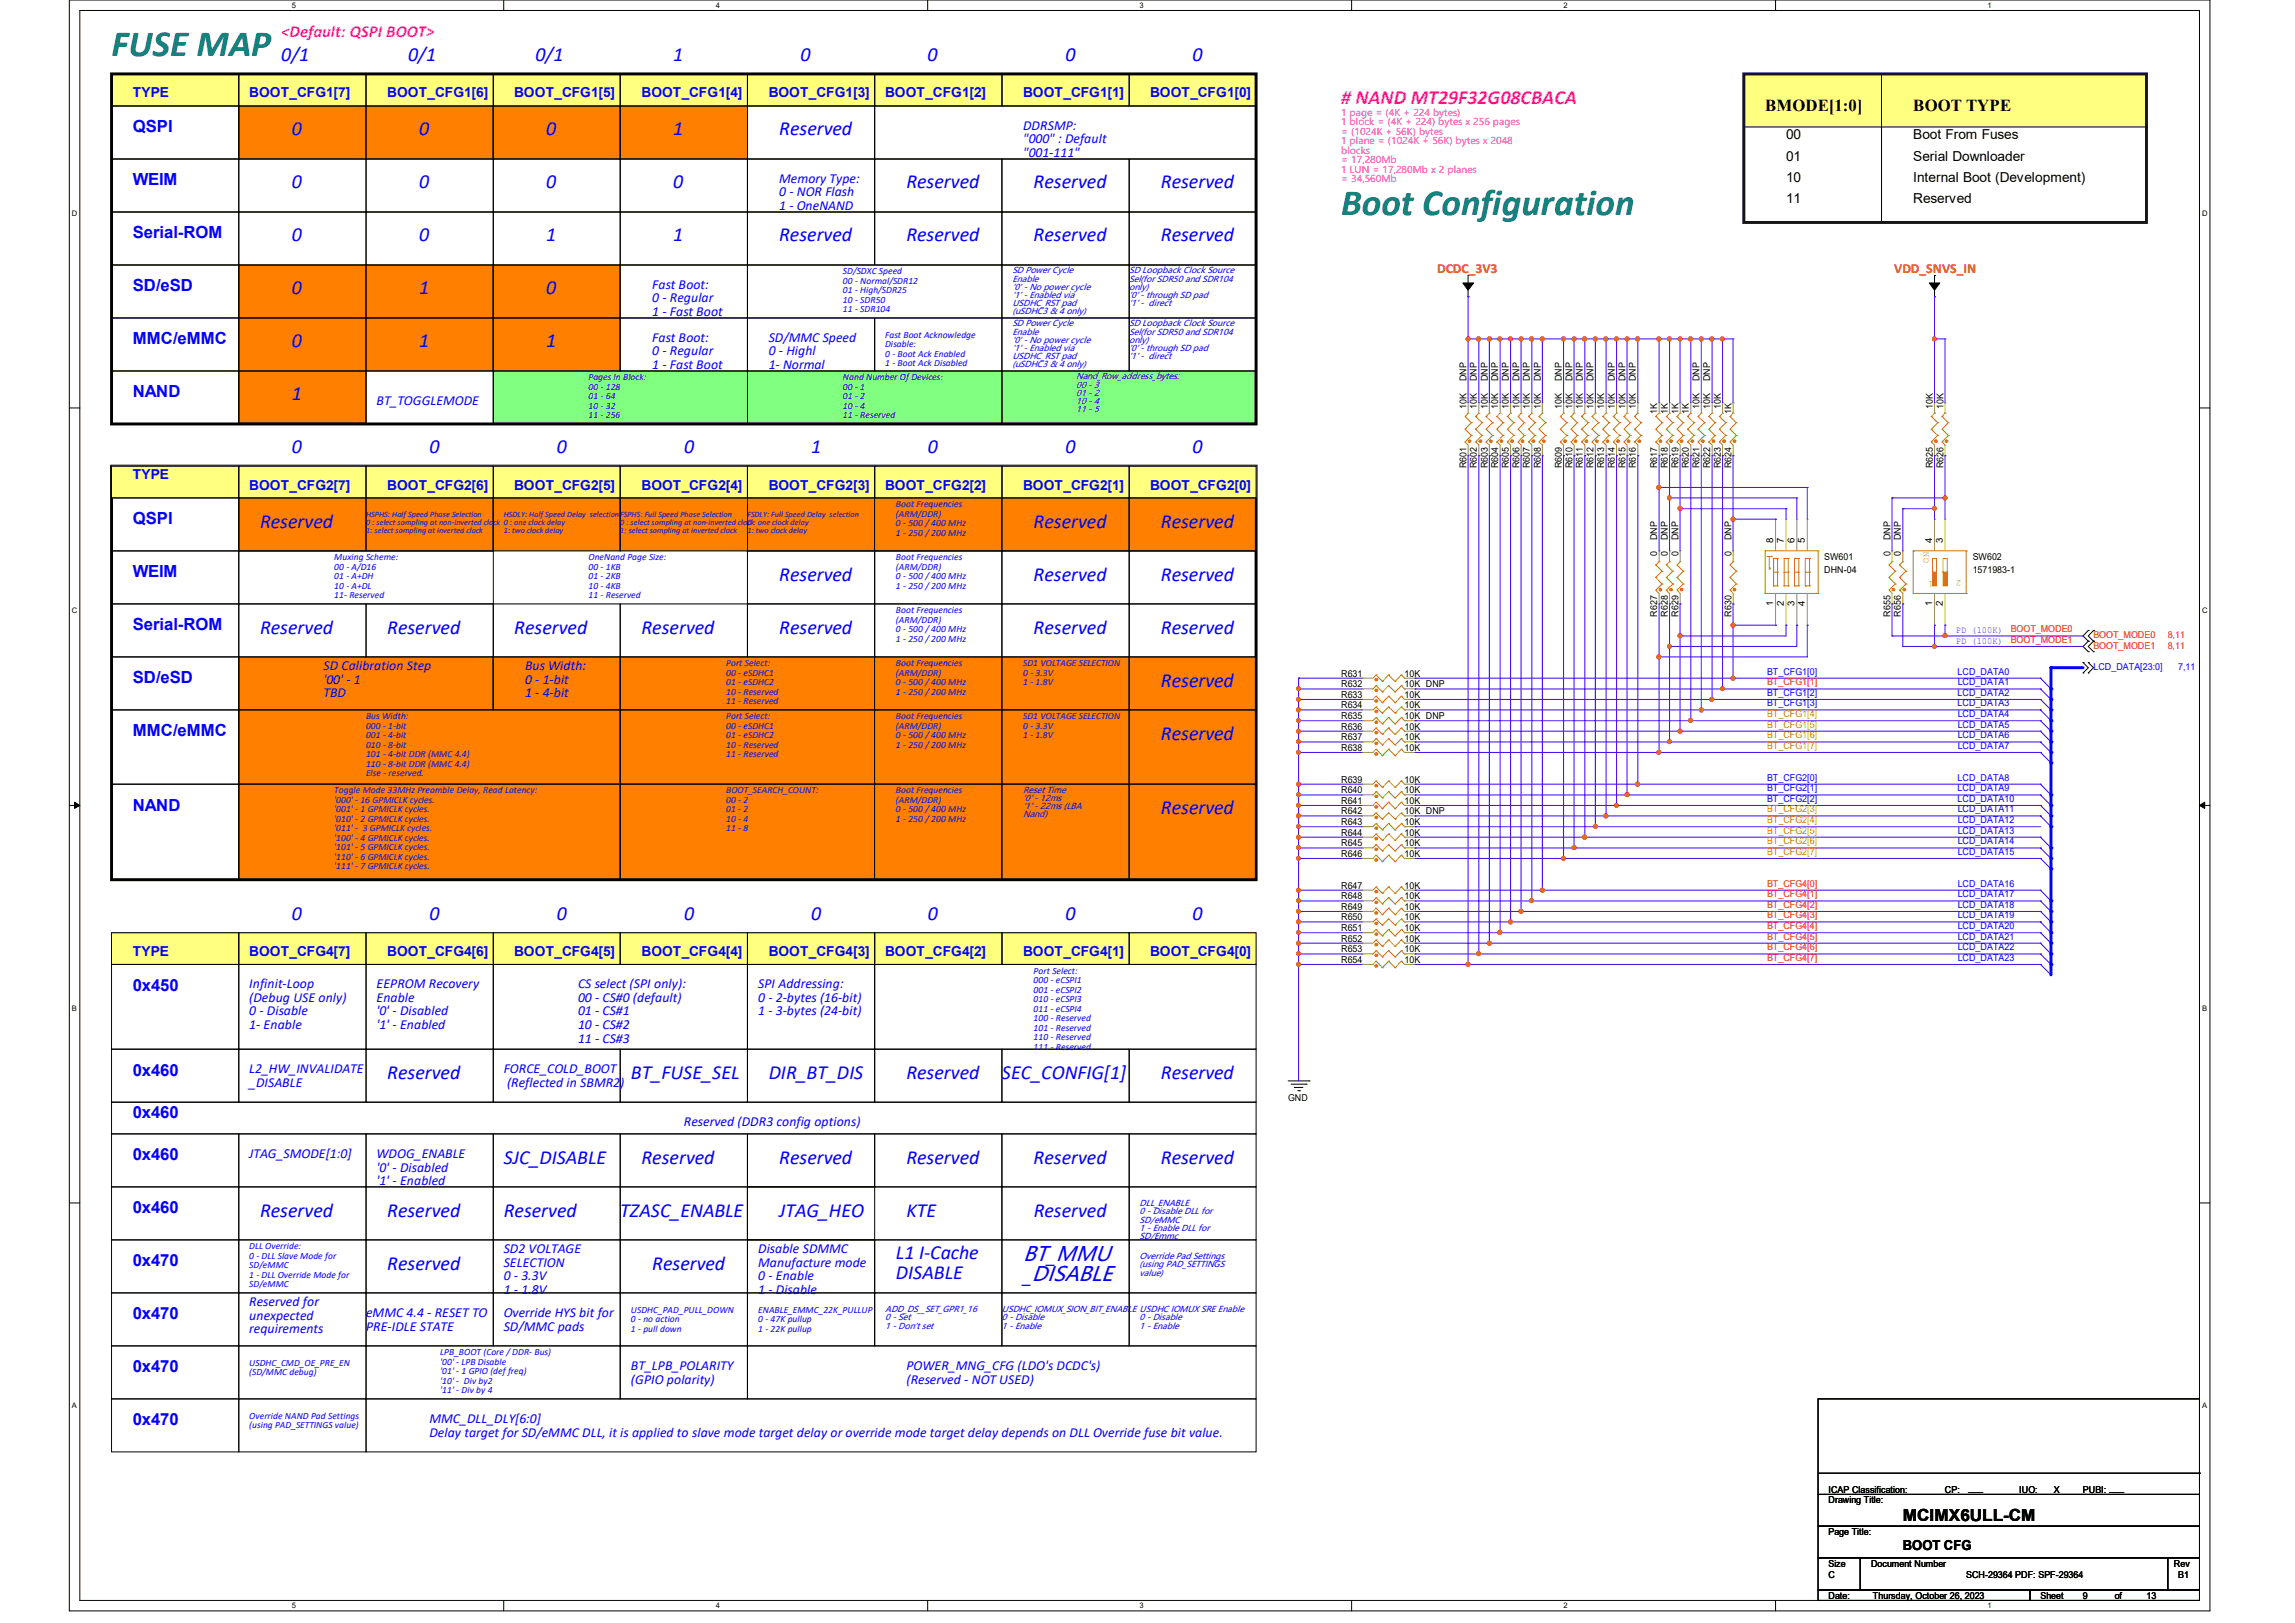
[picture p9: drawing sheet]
<svg xmlns="http://www.w3.org/2000/svg" width="297mm" height="210mm" viewBox="0 0 297 210" stroke-linecap="round" stroke-linejoin="round" font-family="sans-serif">
<defs><g id="words">
<g font-size="4.8" fill="#008080">
<text x="14.4" y="7.3">FUSE MAP</text>
<text x="173.6" y="27.9">Boot Configuration</text>
</g>
<g font-size="2.7" fill="#00f">
<text x="132.4" y="163.2">BT_MMU</text>
<text x="132.4" y="165.7">_DISABLE</text>
</g>
<g font-size="2.6" fill="#00f">
<text x="36.4" y="7.9">0/1</text>
<text x="52.8" y="7.9">0/1</text>
<text x="69.3" y="7.9">0/1</text>
<text x="87.1" y="7.9">1</text>
<text x="103.6" y="7.9">0</text>
<text x="120" y="7.9">0</text>
<text x="137.9" y="7.9">0</text>
<text x="154.3" y="7.9">0</text>
<text x="37.8" y="17.5">0</text>
<text x="54.2" y="17.5">0</text>
<text x="70.7" y="17.5">0</text>
<text x="87.1" y="17.5">1</text>
<text x="100.8" y="17.5">Reserved</text>
<text x="37.8" y="24.4">0</text>
<text x="54.2" y="24.4">0</text>
<text x="70.7" y="24.4">0</text>
<text x="87.1" y="24.4">0</text>
<text x="117.3" y="24.4">Reserved</text>
<text x="133.8" y="24.4">Reserved</text>
<text x="150.2" y="24.4">Reserved</text>
<text x="37.8" y="31.2">0</text>
<text x="54.2" y="31.2">0</text>
<text x="70.7" y="31.2">1</text>
<text x="87.1" y="31.2">1</text>
<text x="100.8" y="31.2">Reserved</text>
<text x="117.3" y="31.2">Reserved</text>
<text x="133.8" y="31.2">Reserved</text>
<text x="150.2" y="31.2">Reserved</text>
<text x="37.8" y="38.1">0</text>
<text x="54.2" y="38.1">1</text>
<text x="70.7" y="38.1">0</text>
<text x="37.8" y="45">0</text>
<text x="54.2" y="45">1</text>
<text x="70.7" y="45">1</text>
<text x="37.8" y="51.8">1</text>
<text x="37.8" y="58.7">0</text>
<text x="55.6" y="58.7">0</text>
<text x="72.1" y="58.7">0</text>
<text x="88.5" y="58.7">0</text>
<text x="105" y="58.7">1</text>
<text x="120.1" y="58.7">0</text>
<text x="137.9" y="58.7">0</text>
<text x="154.3" y="58.7">0</text>
<text x="33.7" y="68.3">Reserved</text>
<text x="133.8" y="68.3">Reserved</text>
<text x="150.2" y="68.3">Reserved</text>
<text x="100.8" y="75.1">Reserved</text>
<text x="133.8" y="75.1">Reserved</text>
<text x="150.2" y="75.1">Reserved</text>
<text x="33.7" y="82">Reserved</text>
<text x="50.1" y="82">Reserved</text>
<text x="66.5" y="82">Reserved</text>
<text x="83" y="82">Reserved</text>
<text x="100.8" y="82">Reserved</text>
<text x="133.8" y="82">Reserved</text>
<text x="150.2" y="82">Reserved</text>
<text x="150.2" y="88.9">Reserved</text>
<text x="150.2" y="95.7">Reserved</text>
<text x="150.2" y="105.3">Reserved</text>
<text x="37.8" y="119">0</text>
<text x="55.6" y="119">0</text>
<text x="72.1" y="119">0</text>
<text x="88.5" y="119">0</text>
<text x="105" y="119">0</text>
<text x="120.1" y="119">0</text>
<text x="137.9" y="119">0</text>
<text x="154.3" y="119">0</text>
<text x="50.1" y="139.6">Reserved</text>
<text x="81.7" y="139.6">BT_FUSE_SEL</text>
<text x="99.5" y="139.6">DIR_BT_DIS</text>
<text x="117.3" y="139.6">Reserved</text>
<text x="129.7" y="139.6">SEC_CONFIG[1]</text>
<text x="150.2" y="139.6">Reserved</text>
<text x="65.2" y="150.6">SJC_DISABLE</text>
<text x="83" y="150.6">Reserved</text>
<text x="100.8" y="150.6">Reserved</text>
<text x="117.3" y="150.6">Reserved</text>
<text x="133.8" y="150.6">Reserved</text>
<text x="150.2" y="150.6">Reserved</text>
<text x="33.7" y="157.4">Reserved</text>
<text x="50.1" y="157.4">Reserved</text>
<text x="65.2" y="157.4">Reserved</text>
<text x="80.3" y="157.4">TZASC_ENABLE</text>
<text x="100.8" y="157.4">JTAG_HEO</text>
<text x="117.3" y="157.4">KTE</text>
<text x="133.8" y="157.4">Reserved</text>
<text x="50.1" y="164.3">Reserved</text>
<text x="84.4" y="164.3">Reserved</text>
<text x="116" y="162.9">L1 I-Cache</text>
<text x="116" y="165.5">DISABLE</text>
</g>
<text font-size="2.6" fill="#f0f" x="173.6" y="13.4"># NAND MT29F32G08CBACA</text>
<text font-size="2.2" fill="#f0f" x="36.4" y="4.8">&lt;Default: QSPI BOOT&gt;</text>
<g font-size="2.2" fill="#00f">
<text x="17.2" y="17.1">QSPI</text>
<text x="17.2" y="24">WEIM</text>
<text x="17.2" y="30.8">Serial-ROM</text>
<text x="17.2" y="37.7">SD/eSD</text>
<text x="17.2" y="44.5">MMC/eMMC</text>
<text x="17.2" y="51.4">NAND</text>
<text x="17.2" y="67.9">QSPI</text>
<text x="17.2" y="74.7">WEIM</text>
<text x="17.2" y="81.6">Serial-ROM</text>
<text x="17.2" y="88.4">SD/eSD</text>
<text x="17.2" y="95.3">MMC/eMMC</text>
<text x="17.2" y="104.9">NAND</text>
<text x="17.2" y="128.2">0x450</text>
<text x="17.2" y="139.2">0x460</text>
<text x="17.2" y="144.7">0x460</text>
<text x="17.2" y="150.2">0x460</text>
<text x="17.2" y="157">0x460</text>
<text x="17.2" y="163.9">0x470</text>
<text x="17.2" y="170.7">0x470</text>
<text x="17.2" y="177.6">0x470</text>
<text x="17.2" y="184.4">0x470</text>
</g>
<g font-size="2.2">
<text x="228.4" y="14.3">BMODE[1:0]</text>
<text x="247.6" y="14.3">BOOT TYPE</text>
<text x="246.3" y="196.8">MCIMX6ULL-CM</text>
</g>
<g font-size="1.8" fill="#00f">
<text x="17.2" y="12.6">TYPE</text>
<text x="32.3" y="12.6">BOOT_CFG1[7]</text>
<text x="50.1" y="12.6">BOOT_CFG1[6]</text>
<text x="66.5" y="12.6">BOOT_CFG1[5]</text>
<text x="83" y="12.6">BOOT_CFG1[4]</text>
<text x="99.5" y="12.6">BOOT_CFG1[3]</text>
<text x="114.6" y="12.6">BOOT_CFG1[2]</text>
<text x="132.4" y="16.8">DDRSMP:</text>
<text x="132.4" y="12.6">BOOT_CFG1[1]</text>
<text x="148.8" y="12.6">BOOT_CFG1[0]</text>
<text x="100.8" y="23.6">Memory Type:</text>
<text x="132.4" y="18.5">&quot;000&quot; : Default</text>
<text x="132.4" y="20.3">&quot;001-111&quot;</text>
<text x="100.8" y="25.4">0 - NOR Flash</text>
<text x="100.8" y="27.2">1 - OneNAND</text>
<text x="84.4" y="37.3">Fast Boot:</text>
<text x="84.4" y="39.1">0 - Regular</text>
<text x="84.4" y="40.9">1 - Fast Boot</text>
<text x="84.4" y="44.2">Fast Boot:</text>
<text x="84.4" y="46">0 - Regular</text>
<text x="84.4" y="47.8">1 - Fast Boot</text>
<text x="99.5" y="44.2">SD/MMC Speed</text>
<text x="99.5" y="46">0 - Highl</text>
<text x="99.5" y="47.8">1- Normal</text>
<text x="48.7" y="52.4">BT_TOGGLEMODE</text>
<text x="17.2" y="62">TYPE</text>
<text x="32.3" y="63.4">BOOT_CFG2[7]</text>
<text x="50.1" y="63.4">BOOT_CFG2[6]</text>
<text x="66.5" y="63.4">BOOT_CFG2[5]</text>
<text x="83" y="63.4">BOOT_CFG2[4]</text>
<text x="99.5" y="63.4">BOOT_CFG2[3]</text>
<text x="114.6" y="63.4">BOOT_CFG2[2]</text>
<text x="132.4" y="63.4">BOOT_CFG2[1]</text>
<text x="148.8" y="63.4">BOOT_CFG2[0]</text>
<text x="41.9" y="86.7">SD Calibration Step</text>
<text x="41.9" y="88.5">'00' - 1</text>
<text x="67.9" y="86.7">Bus Width:</text>
<text x="67.9" y="88.5">0 - 1-bit</text>
<text x="41.9" y="90.3">TBD</text>
<text x="67.9" y="90.3">1 - 4-bit</text>
<text x="17.2" y="123.7">TYPE</text>
<text x="32.3" y="123.7">BOOT_CFG4[7]</text>
<text x="50.1" y="123.7">BOOT_CFG4[6]</text>
<text x="66.5" y="123.7">BOOT_CFG4[5]</text>
<text x="83" y="123.7">BOOT_CFG4[4]</text>
<text x="99.5" y="123.7">BOOT_CFG4[3]</text>
<text x="114.6" y="123.7">BOOT_CFG4[2]</text>
<text x="132.4" y="123.7">BOOT_CFG4[1]</text>
<text x="148.8" y="123.7">BOOT_CFG4[0]</text>
<text x="32.3" y="127.8">Infinit-Loop</text>
<text x="32.3" y="129.6">(Debug USE only)</text>
<text x="32.3" y="131.4">0 - Disable</text>
<text x="48.7" y="127.8">EEPROM Recovery</text>
<text x="48.7" y="129.6">Enable</text>
<text x="48.7" y="131.4">'0' - Disabled</text>
<text x="74.8" y="127.8">CS select (SPI only):</text>
<text x="74.8" y="129.6">00 - CS#0 (default)</text>
<text x="74.8" y="131.4">01 - CS#1</text>
<text x="98.1" y="127.8">SPI Addressing:</text>
<text x="98.1" y="129.6">0 - 2-bytes (16-bit)</text>
<text x="98.1" y="131.4">1 - 3-bytes (24-bit)</text>
<text x="32.3" y="133.2">1- Enable</text>
<text x="48.7" y="133.2">'1' - Enabled</text>
<text x="74.8" y="133.2">10 - CS#2</text>
<text x="74.8" y="135">11 - CS#3</text>
<text x="32.3" y="138.9">L2_HW_INVALIDATE</text>
<text x="32.3" y="140.6">_DISABLE</text>
<text x="65.2" y="138.9">FORCE_COLD_BOOT</text>
<text x="65.6" y="140.6">(Reflected in SBMR2)</text>
<text x="32.3" y="149.8">JTAG_SMODE[1:0]</text>
<text x="48.7" y="149.8">WDOG_ENABLE</text>
<text x="88.5" y="145.7">Reserved (DDR3 config options)</text>
<text x="48.7" y="151.6">'0' - Disabled</text>
<text x="48.7" y="153.4">'1' - Enabled</text>
<text x="65.2" y="162.1">SD2 VOLTAGE</text>
<text x="65.2" y="163.9">SELECTION</text>
<text x="65.2" y="165.7">0 - 3.3V</text>
<text x="65.2" y="167.5">1 - 1.8V</text>
<text x="98.1" y="162.1">Disable SDMMC</text>
<text x="98.1" y="163.9">Manufacture mode</text>
<text x="98.1" y="165.7">0 - Enable</text>
<text x="98.1" y="167.5">1 - Disable</text>
<text x="32.3" y="169">Reserved for</text>
<text x="32.3" y="170.8">unexpected</text>
<text x="32.3" y="172.6">requirements</text>
<text x="47.4" y="170.4">eMMC 4.4 - RESET TO</text>
<text x="47.4" y="172.2">PRE-IDLE STATE</text>
<text x="65.2" y="170.4">Override HYS bit for</text>
<text x="65.2" y="172.2">SD/MMC pads</text>
<text x="81.7" y="177.2">BT_LPB_POLARITY</text>
<text x="81.7" y="179">(GPIO polarity)</text>
<text x="117.3" y="177.2">POWER_MNG_CFG (LDO's DCDC's)</text>
<text x="117.3" y="179">(Reserved - NOT USED)</text>
<text x="55.6" y="184.1">MMC_DLL_DLY[6:0]</text>
<text x="55.6" y="185.9">Delay target for SD/eMMC DLL, it is applied to slave mode target delay or override mode target delay depends on DLL Override fuse bit value.</text>
</g>
<g font-size="1.8">
<text x="231.1" y="18">00</text>
<text x="231.1" y="20.8">01</text>
<text x="231.1" y="23.5">10</text>
<text x="247.6" y="18">Boot From Fuses</text>
<text x="247.6" y="20.8">Serial Downloader</text>
<text x="247.6" y="23.5">Internal Boot (Development)</text>
<text x="231.1" y="26.3">11</text>
<text x="247.6" y="26.3">Reserved</text>
<text x="246.3" y="200.5">BOOT CFG</text>
</g>
<g font-size="1.8" fill="#f00">
<text x="186" y="35.3">DCDC_3V3</text>
<text x="245.2" y="35.3">VDD_SNVS_IN</text>
</g>
<g font-size="1.2" fill="#f0f">
<text x="173.6" y="15">1 page = (4K + 224 bytes)</text>
<text x="173.6" y="16.2">1 block = (4K + 224) bytes x 256 pages</text>
<text x="173.6" y="17.4">= (1024K + 56K) bytes</text>
<text x="173.6" y="18.7">1 plane = (1024K + 56K) bytes x 2048</text>
<text x="173.6" y="19.9">blocks</text>
<text x="173.6" y="21.1">= 17,280Mb</text>
<text x="173.6" y="22.4">1 LUN = 17,280Mb x 2 planes</text>
<text x="173.6" y="23.6">= 34,560Mb</text>
</g>
<g font-size="1.2" fill="#00f">
<text x="109.1" y="35.5">SD/SDXC Speed</text>
<text x="109.1" y="36.7">00 - Normal/SDR12</text>
<text x="109.1" y="37.9">01 - High/SDR25</text>
<text x="109.1" y="39.2">10 - SDR50</text>
<text x="109.1" y="40.4">11 - SDR104</text>
<text x="114.6" y="43.7">Fast Boot Acknowledge</text>
<text x="114.6" y="44.9">Disable:</text>
<text x="114.6" y="46.1">0 - Boot Ack Enabled</text>
<text x="114.6" y="47.4">1 - Boot Ack Disabled</text>
<text x="76.2" y="49.2">Pages In Block:</text>
<text x="76.2" y="50.4">00 - 128</text>
<text x="76.2" y="51.6">01 - 64</text>
<text x="76.2" y="52.9">10 - 32</text>
<text x="109.1" y="49.2">Nand Number Of Devices:</text>
<text x="109.1" y="50.4">00 - 1</text>
<text x="109.1" y="51.6">01 - 2</text>
<text x="109.1" y="52.9">10 - 4</text>
<text x="76.2" y="54.1">11 - 256</text>
<text x="109.1" y="54.1">11 - Reserved</text>
<text x="116" y="65.6">Boot Frequencies</text>
<text x="116" y="66.8">(ARM/DDR)</text>
<text x="116" y="68.1">0 - 500 / 400 MHz</text>
<text x="116" y="69.3">1 - 250 / 200 MHz</text>
<text x="43.3" y="72.5">Muxing Scheme:</text>
<text x="43.3" y="73.7">00 - A/D16</text>
<text x="43.3" y="74.9">01 - A+DH</text>
<text x="43.3" y="76.2">10 - A+DL</text>
<text x="43.3" y="77.4">11- Reserved</text>
<text x="76.2" y="72.5">OneNand Page Size:</text>
<text x="76.2" y="73.7">00 - 1KB</text>
<text x="76.2" y="74.9">01 - 2KB</text>
<text x="76.2" y="76.2">10 - 4KB</text>
<text x="76.2" y="77.4">11 - Reserved</text>
<text x="116" y="72.5">Boot Frequencies</text>
<text x="116" y="73.7">(ARM/DDR)</text>
<text x="116" y="74.9">0 - 500 / 400 MHz</text>
<text x="116" y="76.2">1 - 250 / 200 MHz</text>
<text x="116" y="79.3">Boot Frequencies</text>
<text x="116" y="80.6">(ARM/DDR)</text>
<text x="116" y="81.8">0 - 500 / 400 MHz</text>
<text x="116" y="83">1 - 250 / 200 MHz</text>
<text x="94" y="86.2">Port Select:</text>
<text x="94" y="87.4">00 - eSDHC1</text>
<text x="94" y="88.6">01 - eSDHC2</text>
<text x="94" y="89.9">10 - Reserved</text>
<text x="116" y="86.2">Boot Frequencies</text>
<text x="116" y="87.4">(ARM/DDR)</text>
<text x="116" y="88.6">0 - 500 / 400 MHz</text>
<text x="116" y="89.9">1 - 250 / 200 MHz</text>
<text x="132.4" y="86.2">SD1 VOLTAGE SELECTION</text>
<text x="132.4" y="87.4">0 - 3.3V</text>
<text x="132.4" y="88.6">1 - 1.8V</text>
<text x="228.7" y="87.3">BT_CFG1[0]</text>
<text x="253.4" y="87.3">LCD_DATA0</text>
<text x="253.4" y="88.7">LCD_DATA1</text>
<text x="270.9" y="86.7">LCD_DATA[23:0]</text>
<text x="281.9" y="86.7">7,11</text>
<text x="47.4" y="93">Bus Width:</text>
<text x="47.4" y="94.3">000 - 1-bit</text>
<text x="47.4" y="95.5">001 - 4-bit</text>
<text x="94" y="91.1">11 - Reserved</text>
<text x="94" y="93">Port Select:</text>
<text x="94" y="94.3">00 - eSDHC1</text>
<text x="94" y="95.5">01 - eSDHC2</text>
<text x="116" y="93">Boot Frequencies</text>
<text x="116" y="94.3">(ARM/DDR)</text>
<text x="116" y="95.5">0 - 500 / 400 MHz</text>
<text x="132.4" y="93">SD1 VOLTAGE SELECTION</text>
<text x="132.4" y="94.3">0 - 3.3V</text>
<text x="132.4" y="95.5">1 - 1.8V</text>
<text x="228.7" y="90">BT_CFG1[2]</text>
<text x="228.7" y="91.4">BT_CFG1[3]</text>
<text x="253.4" y="90">LCD_DATA2</text>
<text x="253.4" y="91.4">LCD_DATA3</text>
<text x="253.4" y="95.5">LCD_DATA6</text>
<text x="253.4" y="94.1">LCD_DATA5</text>
<text x="253.4" y="92.8">LCD_DATA4</text>
<text x="47.4" y="96.7">010 - 8-bit</text>
<text x="47.4" y="98">101 - 4-bit DDR (MMC 4.4)</text>
<text x="47.4" y="99.2">110 - 8-bit DDR (MMC 4.4)</text>
<text x="47.4" y="100.4">Else - reserved.</text>
<text x="94" y="96.7">10 - Reserved</text>
<text x="94" y="98">11 - Reserved</text>
<text x="116" y="96.7">1 - 250 / 200 MHz</text>
<text x="228.7" y="101">BT_CFG2[0]</text>
<text x="253.4" y="101">LCD_DATA8</text>
<text x="253.4" y="96.9">LCD_DATA7</text>
<text x="43.3" y="102.7">Toggle Mode 33MHz Preamble Delay, Read Latency:</text>
<text x="43.3" y="103.9">'000' - 16 GPMICLK cycles.</text>
<text x="43.3" y="105.1">'001' - 1 GPMICLK cycles.</text>
<text x="43.3" y="106.3">'010' - 2 GPMICLK cycles.</text>
<text x="43.3" y="107.6">'011' - 3 GPMICLK cycles.</text>
<text x="94" y="102.7">BOOT_SEARCH_COUNT:</text>
<text x="94" y="103.9">00 - 2</text>
<text x="94" y="105.1">01 - 2</text>
<text x="94" y="106.3">10 - 4</text>
<text x="94" y="107.6">11 - 8</text>
<text x="116" y="102.7">Boot Frequencies</text>
<text x="116" y="103.9">(ARM/DDR)</text>
<text x="116" y="105.1">0 - 500 / 400 MHz</text>
<text x="116" y="106.3">1 - 250 / 200 MHz</text>
<text x="228.7" y="102.4">BT_CFG2[1]</text>
<text x="228.7" y="103.8">BT_CFG2[2]</text>
<text x="253.4" y="102.4">LCD_DATA9</text>
<text x="253.4" y="103.8">LCD_DATA10</text>
<text x="253.4" y="105.1">LCD_DATA11</text>
<text x="253.4" y="106.5">LCD_DATA12</text>
<text x="253.4" y="107.9">LCD_DATA13</text>
<text x="43.3" y="108.8">'100' - 4 GPMICLK cycles.</text>
<text x="43.3" y="110">'101' - 5 GPMICLK cycles.</text>
<text x="43.3" y="111.3">'110' - 6 GPMICLK cycles.</text>
<text x="43.3" y="112.5">'111' - 7 GPMICLK cycles.</text>
<text x="253.4" y="109.3">LCD_DATA14</text>
<text x="253.4" y="110.6">LCD_DATA15</text>
<text x="253.4" y="114.7">LCD_DATA16</text>
<text x="253.4" y="116.1">LCD_DATA17</text>
<text x="253.4" y="117.5">LCD_DATA18</text>
<text x="253.4" y="118.8">LCD_DATA19</text>
<text x="133.8" y="126">Port Select:</text>
<text x="253.4" y="120.2">LCD_DATA20</text>
<text x="253.4" y="121.6">LCD_DATA21</text>
<text x="253.4" y="123">LCD_DATA22</text>
<text x="253.4" y="124.3">LCD_DATA23</text>
<text x="133.8" y="127.2">000 - eCSPI1</text>
<text x="133.8" y="128.4">001 - eCSPI2</text>
<text x="133.8" y="129.7">010 - eCSPI3</text>
<text x="133.8" y="130.9">011 - eCSPI4</text>
<text x="133.8" y="132.1">100 - Reserved</text>
<text x="133.8" y="133.3">101 - Reserved</text>
<text x="133.8" y="134.6">110 - Reserved</text>
<text x="133.8" y="135.8">111 - Reserved</text>
<text x="32.3" y="161.6">DLL Override:</text>
<text x="32.3" y="162.9">0 - DLL Slave Mode for</text>
<text x="32.3" y="164.1">SD/eMMC</text>
<text x="32.3" y="165.3">1 - DLL Override Mode for</text>
<text x="32.3" y="166.5">SD/eMMC</text>
<text x="81.7" y="169.9">USDHC_PAD_PULL_DOWN</text>
<text x="81.7" y="171.1">0 - no action</text>
<text x="81.7" y="172.3">1 - pull down</text>
<text x="98.1" y="169.9">ENABLE_EMMC_22K_PULLUP</text>
<text x="98.1" y="171.1">0 - 47K pullup</text>
<text x="98.1" y="172.3">1 - 22K pullup</text>
<text x="32.3" y="176.7">USDHC_CMD_OE_PRE_EN</text>
<text x="32.3" y="178">(SD/MMC debug)</text>
<text x="57" y="175.3">LPB_BOOT (Core / DDR- Bus)</text>
<text x="57" y="176.6">'00' - LPB Disable</text>
<text x="57" y="177.8">'01' - 1 GPIO (def freq)</text>
<text x="57" y="179">'10' - Div by2</text>
<text x="32.3" y="183.6">Override NAND Pad Settings</text>
<text x="32.3" y="184.8">(using PAD_SETTINGS value)</text>
<text x="57" y="180.3">'11' - Div by 4</text>
</g>
<g font-size="1.2">
<text x="189.8" y="52.9" transform="rotate(-90 189.8 52.9)">10K</text>
<text x="189.8" y="49.4" transform="rotate(-90 189.8 49.4)">DNP</text>
<text x="191.1" y="52.9" transform="rotate(-90 191.1 52.9)">10K</text>
<text x="191.1" y="49.4" transform="rotate(-90 191.1 49.4)">DNP</text>
<text x="192.5" y="52.9" transform="rotate(-90 192.5 52.9)">10K</text>
<text x="192.5" y="49.4" transform="rotate(-90 192.5 49.4)">DNP</text>
<text x="193.9" y="52.9" transform="rotate(-90 193.9 52.9)">10K</text>
<text x="193.9" y="49.4" transform="rotate(-90 193.9 49.4)">DNP</text>
<text x="195.3" y="52.9" transform="rotate(-90 195.3 52.9)">10K</text>
<text x="195.3" y="49.4" transform="rotate(-90 195.3 49.4)">DNP</text>
<text x="196.6" y="52.9" transform="rotate(-90 196.6 52.9)">10K</text>
<text x="196.6" y="49.4" transform="rotate(-90 196.6 49.4)">DNP</text>
<text x="198" y="52.9" transform="rotate(-90 198 52.9)">10K</text>
<text x="198" y="49.4" transform="rotate(-90 198 49.4)">DNP</text>
<text x="199.4" y="52.9" transform="rotate(-90 199.4 52.9)">10K</text>
<text x="199.4" y="49.4" transform="rotate(-90 199.4 49.4)">DNP</text>
<text x="202.1" y="52.9" transform="rotate(-90 202.1 52.9)">10K</text>
<text x="202.1" y="49.4" transform="rotate(-90 202.1 49.4)">DNP</text>
<text x="203.5" y="52.9" transform="rotate(-90 203.5 52.9)">10K</text>
<text x="203.5" y="49.4" transform="rotate(-90 203.5 49.4)">DNP</text>
<text x="204.8" y="52.9" transform="rotate(-90 204.8 52.9)">10K</text>
<text x="204.8" y="49.4" transform="rotate(-90 204.8 49.4)">DNP</text>
<text x="206.2" y="52.9" transform="rotate(-90 206.2 52.9)">10K</text>
<text x="206.2" y="49.4" transform="rotate(-90 206.2 49.4)">DNP</text>
<text x="207.6" y="52.9" transform="rotate(-90 207.6 52.9)">10K</text>
<text x="209" y="52.9" transform="rotate(-90 209 52.9)">10K</text>
<text x="209" y="49.4" transform="rotate(-90 209 49.4)">DNP</text>
<text x="210.4" y="52.9" transform="rotate(-90 210.4 52.9)">10K</text>
<text x="210.4" y="49.4" transform="rotate(-90 210.4 49.4)">DNP</text>
<text x="211.7" y="52.9" transform="rotate(-90 211.7 52.9)">10K</text>
<text x="211.7" y="49.4" transform="rotate(-90 211.7 49.4)">DNP</text>
<text x="214.5" y="53.6" transform="rotate(-90 214.5 53.6)">1K</text>
<text x="215.9" y="53.6" transform="rotate(-90 215.9 53.6)">1K</text>
<text x="217.2" y="53.6" transform="rotate(-90 217.2 53.6)">1K</text>
<text x="218.6" y="53.6" transform="rotate(-90 218.6 53.6)">1K</text>
<text x="220" y="52.9" transform="rotate(-90 220 52.9)">10K</text>
<text x="220" y="49.4" transform="rotate(-90 220 49.4)">DNP</text>
<text x="221.3" y="52.9" transform="rotate(-90 221.3 52.9)">10K</text>
<text x="221.3" y="49.4" transform="rotate(-90 221.3 49.4)">DNP</text>
<text x="222.7" y="52.9" transform="rotate(-90 222.7 52.9)">10K</text>
<text x="224.1" y="53.6" transform="rotate(-90 224.1 53.6)">1K</text>
<text x="250.1" y="52.9" transform="rotate(-90 250.1 52.9)">10K</text>
<text x="251.5" y="52.9" transform="rotate(-90 251.5 52.9)">10K</text>
<text x="189.8" y="60.6" transform="rotate(-90 189.8 60.6)">R601</text>
<text x="191.1" y="60.6" transform="rotate(-90 191.1 60.6)">R602</text>
<text x="192.5" y="60.6" transform="rotate(-90 192.5 60.6)">R603</text>
<text x="193.9" y="60.6" transform="rotate(-90 193.9 60.6)">R604</text>
<text x="195.3" y="60.6" transform="rotate(-90 195.3 60.6)">R605</text>
<text x="196.6" y="60.6" transform="rotate(-90 196.6 60.6)">R606</text>
<text x="198" y="60.6" transform="rotate(-90 198 60.6)">R607</text>
<text x="199.4" y="60.6" transform="rotate(-90 199.4 60.6)">R608</text>
<text x="202.1" y="60.6" transform="rotate(-90 202.1 60.6)">R609</text>
<text x="203.5" y="60.6" transform="rotate(-90 203.5 60.6)">R610</text>
<text x="204.8" y="60.6" transform="rotate(-90 204.8 60.6)">R611</text>
<text x="206.2" y="60.6" transform="rotate(-90 206.2 60.6)">R612</text>
<text x="207.6" y="60.6" transform="rotate(-90 207.6 60.6)">R613</text>
<text x="209" y="60.6" transform="rotate(-90 209 60.6)">R614</text>
<text x="210.4" y="60.6" transform="rotate(-90 210.4 60.6)">R615</text>
<text x="211.7" y="60.6" transform="rotate(-90 211.7 60.6)">R616</text>
<text x="214.5" y="60.6" transform="rotate(-90 214.5 60.6)">R617</text>
<text x="215.9" y="60.6" transform="rotate(-90 215.9 60.6)">R618</text>
<text x="217.2" y="60.6" transform="rotate(-90 217.2 60.6)">R619</text>
<text x="218.6" y="60.6" transform="rotate(-90 218.6 60.6)">R620</text>
<text x="220" y="60.6" transform="rotate(-90 220 60.6)">R621</text>
<text x="221.3" y="60.6" transform="rotate(-90 221.3 60.6)">R622</text>
<text x="222.7" y="60.6" transform="rotate(-90 222.7 60.6)">R623</text>
<text x="224.1" y="60.6" transform="rotate(-90 224.1 60.6)">R624</text>
<text x="250.1" y="60.6" transform="rotate(-90 250.1 60.6)">R625</text>
<text x="251.5" y="60.6" transform="rotate(-90 251.5 60.6)">R626</text>
<text x="214.5" y="69.9" transform="rotate(-90 214.5 69.9)">DNP</text>
<text x="215.9" y="69.9" transform="rotate(-90 215.9 69.9)">DNP</text>
<text x="217.2" y="69.9" transform="rotate(-90 217.2 69.9)">DNP</text>
<text x="224.1" y="69.9" transform="rotate(-90 224.1 69.9)">DNP</text>
<text x="229.5" y="70.3" transform="rotate(-90 229.5 70.3)">8</text>
<text x="230.8" y="70.3" transform="rotate(-90 230.8 70.3)">7</text>
<text x="232.2" y="70.3" transform="rotate(-90 232.2 70.3)">6</text>
<text x="233.6" y="70.3" transform="rotate(-90 233.6 70.3)">5</text>
<text x="244.6" y="69.9" transform="rotate(-90 244.6 69.9)">DNP</text>
<text x="246" y="69.9" transform="rotate(-90 246 69.9)">DNP</text>
<text x="250.1" y="70.3" transform="rotate(-90 250.1 70.3)">4</text>
<text x="251.4" y="70.3" transform="rotate(-90 251.4 70.3)">3</text>
<text x="214.5" y="72" transform="rotate(-90 214.5 72)">0</text>
<text x="215.9" y="72" transform="rotate(-90 215.9 72)">0</text>
<text x="217.2" y="72" transform="rotate(-90 217.2 72)">0</text>
<text x="224.1" y="72" transform="rotate(-90 224.1 72)">0</text>
<text x="236.1" y="72.4">SW601</text>
<text x="236.1" y="74.1">DHN-04</text>
<text x="244.6" y="72" transform="rotate(-90 244.6 72)">0</text>
<text x="246" y="72" transform="rotate(-90 246 72)">0</text>
<text x="255.3" y="72.4">SW602</text>
<text x="255.3" y="74.1">1571983-1</text>
<text x="214.5" y="79.8" transform="rotate(-90 214.5 79.8)">R627</text>
<text x="215.9" y="79.8" transform="rotate(-90 215.9 79.8)">R628</text>
<text x="217.2" y="79.8" transform="rotate(-90 217.2 79.8)">R629</text>
<text x="224.1" y="79.8" transform="rotate(-90 224.1 79.8)">R630</text>
<text x="229.5" y="78.4" transform="rotate(-90 229.5 78.4)">1</text>
<text x="230.8" y="78.4" transform="rotate(-90 230.8 78.4)">2</text>
<text x="232.2" y="78.4" transform="rotate(-90 232.2 78.4)">3</text>
<text x="233.6" y="78.4" transform="rotate(-90 233.6 78.4)">4</text>
<text x="244.6" y="79.8" transform="rotate(-90 244.6 79.8)">R655</text>
<text x="246" y="79.8" transform="rotate(-90 246 79.8)">R656</text>
<text x="250.1" y="78.4" transform="rotate(-90 250.1 78.4)">1</text>
<text x="251.4" y="78.4" transform="rotate(-90 251.4 78.4)">2</text>
<text x="173.6" y="88.9">R632</text>
<text x="173.6" y="87.5">R631</text>
<text x="181.8" y="88.9">10K DNP</text>
<text x="181.8" y="87.5">10K</text>
<text x="173.6" y="95.8">R637</text>
<text x="173.6" y="91.7">R634</text>
<text x="173.6" y="93">R635</text>
<text x="173.6" y="94.4">R636</text>
<text x="173.6" y="90.3">R633</text>
<text x="181.8" y="95.8">10K</text>
<text x="181.8" y="91.7">10K</text>
<text x="181.8" y="93">10K DNP</text>
<text x="181.8" y="94.4">10K</text>
<text x="181.8" y="90.3">10K</text>
<text x="173.6" y="97.2">R638</text>
<text x="173.6" y="101.3">R639</text>
<text x="181.8" y="97.2">10K</text>
<text x="181.8" y="101.3">10K</text>
<text x="173.6" y="105.4">R642</text>
<text x="173.6" y="104">R641</text>
<text x="173.6" y="106.7">R643</text>
<text x="173.6" y="102.6">R640</text>
<text x="181.8" y="105.4">10K DNP</text>
<text x="181.8" y="104">10K</text>
<text x="181.8" y="106.7">10K</text>
<text x="181.8" y="102.6">10K</text>
<text x="173.6" y="109.5">R645</text>
<text x="173.6" y="110.9">R646</text>
<text x="173.6" y="108.1">R644</text>
<text x="181.8" y="109.5">10K</text>
<text x="181.8" y="110.9">10K</text>
<text x="181.8" y="108.1">10K</text>
<text x="173.6" y="117.7">R649</text>
<text x="173.6" y="119.1">R650</text>
<text x="173.6" y="115">R647</text>
<text x="173.6" y="116.3">R648</text>
<text x="181.8" y="117.7">10K</text>
<text x="181.8" y="119.1">10K</text>
<text x="181.8" y="115">10K</text>
<text x="181.8" y="116.3">10K</text>
<text x="173.6" y="121.8">R652</text>
<text x="173.6" y="123.2">R653</text>
<text x="173.6" y="124.6">R654</text>
<text x="173.6" y="120.4">R651</text>
<text x="181.8" y="121.8">10K</text>
<text x="181.8" y="123.2">10K</text>
<text x="181.8" y="124.6">10K</text>
<text x="181.8" y="120.4">10K</text>
<text x="166.7" y="142.4">GND</text>
<text x="236.6" y="194.5">Drawing Title:</text>
<text x="236.6" y="193.2">ICAP Classification:</text>
<text x="251.7" y="193.2">CP:</text>
<text x="254.8" y="193">___</text>
<text x="261.3" y="193.2">IUO:</text>
<text x="265.2" y="193.2">_X_</text>
<text x="269.6" y="193.2">PUBI: ___</text>
<text x="236.6" y="202.7">Size</text>
<text x="236.6" y="198.6">Page Title:</text>
<text x="242.1" y="202.7">Document Number</text>
<text x="281.3" y="202.7">Rev</text>
<text x="236.6" y="206.9">Date:</text>
<text x="236.6" y="204.1">C</text>
<text x="242.4" y="206.9">Thursday, October 26, 2023</text>
<text x="254.5" y="204.1">SCH-29364 PDF: SPF-29364</text>
<text x="264.1" y="206.9">Sheet</text>
<text x="269.6" y="206.9">9</text>
<text x="273.7" y="206.9">of</text>
<text x="277.8" y="206.9">13</text>
<text x="281.9" y="204.1">B1</text>
</g>
<g font-size="1.2" fill="#cc8006">
<text x="249.6" y="72.8" transform="rotate(-90 249.6 72.8)">ON</text>
<text x="250.2" y="75.2" transform="rotate(-180 250.2 75.2)">1</text>
<text x="253.8" y="75.1" transform="rotate(-180 253.8 75.1)">2</text>
</g>
<g font-size="1.2" fill="#8000ff">
<text x="253.1" y="83.3">PD (100K)</text>
<text x="253.1" y="81.9">PD (100K)</text>
</g>
<g font-size="1.2" fill="#f00">
<text x="260.2" y="81.8">BOOT_MODE0</text>
<text x="260.2" y="83.2">BOOT_MODE1</text>
<text x="270.9" y="82.6">BOOT_MODE0</text>
<text x="270.9" y="84">BOOT_MODE1</text>
<text x="280.5" y="82.6">8,11</text>
<text x="280.5" y="84">8,11</text>
<text x="228.7" y="88.7">BT_CFG1[1]</text>
<text x="228.7" y="114.7">BT_CFG4[0]</text>
<text x="228.7" y="116.1">BT_CFG4[1]</text>
<text x="228.7" y="117.5">BT_CFG4[2]</text>
<text x="228.7" y="118.8">BT_CFG4[3]</text>
<text x="228.7" y="120.2">BT_CFG4[4]</text>
<text x="228.7" y="121.6">BT_CFG4[5]</text>
<text x="228.7" y="123">BT_CFG4[6]</text>
<text x="228.7" y="124.3">BT_CFG4[7]</text>
</g>
<g font-size="1.2" fill="#ff8000">
<text x="228.7" y="95.5">BT_CFG1[6]</text>
<text x="228.7" y="94.1">BT_CFG1[5]</text>
<text x="228.7" y="92.8">BT_CFG1[4]</text>
<text x="228.7" y="96.9">BT_CFG1[7]</text>
<text x="228.7" y="105.1">BT_CFG2[3]</text>
<text x="228.7" y="106.5">BT_CFG2[4]</text>
<text x="228.7" y="107.9">BT_CFG2[5]</text>
<text x="228.7" y="109.3">BT_CFG2[6]</text>
<text x="228.7" y="110.6">BT_CFG2[7]</text>
</g>
<g font-size="1.1" fill="#00f">
<text x="131" y="35.4">SD Power Cycle</text>
<text x="146.1" y="35.4">SD Loopback Clock Source</text>
<text x="131" y="36.4">Enable</text>
<text x="131" y="37.5">'0' - No power cycle</text>
<text x="131" y="38.6">'1' - Enabled via</text>
<text x="131" y="39.6">USDHC_RST pad</text>
<text x="131" y="40.7">(uSDHC3 &amp; 4 only)</text>
<text x="146.1" y="36.4">Sel(for SDR50 and SDR104</text>
<text x="146.1" y="37.5">only)</text>
<text x="146.1" y="38.6">'0' - through SD pad</text>
<text x="146.1" y="39.6">'1' - direct</text>
<text x="131" y="42.2">SD Power Cycle</text>
<text x="131" y="43.3">Enable</text>
<text x="131" y="44.4">'0' - No power cycle</text>
<text x="131" y="45.4">'1' - Enabled via</text>
<text x="131" y="46.5">USDHC_RST pad</text>
<text x="131" y="47.5">(uSDHC3 &amp; 4 only)</text>
<text x="146.1" y="42.2">SD Loopback Clock Source</text>
<text x="146.1" y="43.3">Sel(for SDR50 and SDR104</text>
<text x="146.1" y="44.4">only)</text>
<text x="146.1" y="45.4">'0' - through SD pad</text>
<text x="146.1" y="46.5">'1' - direct</text>
<text x="139.3" y="49.1">Nand_Row_address_bytes:</text>
<text x="139.3" y="50.2">00 - 3</text>
<text x="139.3" y="51.2">01 - 2</text>
<text x="139.3" y="52.3">10 - 4</text>
<text x="139.3" y="53.3">11 - 5</text>
<text x="47.4" y="66.8">HSPHS: Half Speed Phase Selection</text>
<text x="47.4" y="67.9">0 : select sampling at non-inverted clock 0 : one clock delay</text>
<text x="47.4" y="69">1: select sampling at inverted clock</text>
<text x="65.2" y="66.8">HSDLY: Half Speed Delay selection</text>
<text x="65.2" y="69">1: two clock delay</text>
<text x="80.3" y="66.8">FSPHS: Full Speed Phase Selection</text>
<text x="80.3" y="67.9">0 : select sampling at non-inverted clock</text>
<text x="80.3" y="69">1: select sampling at inverted clock</text>
<text x="96.7" y="66.8">FSDLY: Full Speed Delay selection</text>
<text x="96.7" y="67.9">0 : one clock delay</text>
<text x="96.7" y="69">1: two clock delay</text>
<text x="132.4" y="102.6">Reset Time</text>
<text x="132.4" y="103.6">'0' - 12ms</text>
<text x="132.4" y="104.7">'1' - 22ms (LBA</text>
<text x="132.4" y="105.7">Nand)</text>
<text x="147.5" y="156.1">DLL_ENABLE</text>
<text x="147.5" y="157.1">0 - Disable DLL for</text>
<text x="147.5" y="158.2">SD/eMMC</text>
<text x="147.5" y="159.3">1 - Enable DLL for</text>
<text x="147.5" y="160.3">SD/Emmc</text>
<text x="147.5" y="162.9">Override Pad Settings</text>
<text x="147.5" y="164">(using PAD_SETTINGS</text>
<text x="147.5" y="165.1">value)</text>
<text x="114.6" y="169.8">ADD_DS__SET_GPR1_16</text>
<text x="114.6" y="170.9">0 - Set</text>
<text x="114.6" y="171.9">1 - Don't set</text>
<text x="129.7" y="169.8">USDHC_IOMUX_SION_BIT_ENABLE USDHC IOMUX SRE Enable</text>
<text x="129.7" y="170.9">0 - Disable</text>
<text x="129.7" y="171.9">1 - Enable</text>
<text x="147.5" y="170.9">0 - Disable</text>
<text x="147.5" y="171.9">1 - Enable</text>
</g>
<g font-size="1">
<text x="37.8" y="1">5</text>
<text x="92.6" y="1">4</text>
<text x="147.5" y="1">3</text>
<text x="202.4" y="1">2</text>
<text x="257.2" y="1">1</text>
<text x="9.3" y="27.9">D</text>
<text x="285" y="27.9">D</text>
<text x="9.3" y="79.4">C</text>
<text x="285" y="79.4">C</text>
<text x="9.3" y="130.8">B</text>
<text x="285" y="130.8">B</text>
<text x="9.3" y="182.2">A</text>
<text x="285" y="182.2">A</text>
<text x="37.8" y="208.1">5</text>
<text x="92.6" y="208.1">4</text>
<text x="147.5" y="208.1">3</text>
<text x="202.4" y="208.1">2</text>
<text x="257.2" y="208.1">1</text>
</g>
</g></defs>
<path d="M9 0h277v208.4h-277zM10.3 1.4h274.3v205.7h-274.3z" fill="none" stroke="#000" stroke-width=".13"/>
<g fill="#fff">
<path d="M37.8 .1h.5v1.1h-.5z"/>
<path d="M37.8 207.2h.5v1.1h-.5z"/>
</g>
<path d="M65.2 0v1.4M65.2 207.1v1.3" fill="none" stroke="#000" stroke-width=".13"/>
<g fill="#fff">
<path d="M92.6 .1h.6v1.1h-.6z"/>
<path d="M92.6 207.2h.6v1.1h-.6z"/>
</g>
<path d="M120.1 0v1.4M120.1 207.1v1.3" fill="none" stroke="#000" stroke-width=".13"/>
<g fill="#fff">
<path d="M147.5 .1h.5v1.1h-.5z"/>
<path d="M147.5 207.2h.5v1.1h-.5z"/>
</g>
<path d="M174.9 0v1.4M174.9 207.1v1.3" fill="none" stroke="#000" stroke-width=".13"/>
<g fill="#fff">
<path d="M202.4 .1h.5v1.1h-.5z"/>
<path d="M202.4 207.2h.5v1.1h-.5z"/>
</g>
<path d="M229.8 0v1.4M229.8 207.1v1.3" fill="none" stroke="#000" stroke-width=".13"/>
<g fill="#fff">
<path d="M257.2 .1h.6v1.1h-.6z"/>
<path d="M257.2 207.2h.6v1.1h-.6z"/>
<path d="M9.3 27.1h.7v1.1h-.7z"/>
<path d="M285 27.1h.7v1.1h-.7z"/>
<path d="M9.3 78.5h.7v1.1h-.7z"/>
<path d="M285 78.5h.7v1.1h-.7z"/>
</g>
<path d="M9 52.8h1.3M284.6 52.8h1.4" fill="none" stroke="#000" stroke-width=".13"/>
<g fill="#fff">
<path d="M9.3 129.9h.6v1.1h-.6z"/>
<path d="M285 129.9h.6v1.1h-.6z"/>
</g>
<path d="M9 104.2h1.3M284.6 104.2h1.4" fill="none" stroke="#000" stroke-width=".13"/>
<path d="M9.7 103.8l.6 .4-.6 .4zM284.6 104.2l.7-.4v.8z" fill="#000" stroke="#000" stroke-width=".13"/>
<g fill="#fff">
<path d="M9.3 181.4h.6v1.1h-.6z"/>
<path d="M285 181.4h.6v1.1h-.6z"/>
</g>
<path d="M9 155.7h1.3M284.6 155.7h1.4" fill="none" stroke="#000" stroke-width=".13"/>
<g fill="#ff8000" stroke="#ff8000" stroke-width=".13">
<path d="M30.9 48h16.5v6.9h-16.5z" fill-rule="evenodd"/>
<path d="M30.9 13.7h65.8v6.9h-65.8z" fill-rule="evenodd"/>
</g>
<path d="M30.9 34.3h49.4v13.7h-49.4z" fill-rule="evenodd" fill="#ff8000"/>
<path d="M63.8 48h98.8v6.9h-98.8z" fill-rule="evenodd" fill="#80ff80" stroke="#80ff80" stroke-width=".13"/>
<path d="M30.9 64.4h131.7v6.9h-131.7z" fill-rule="evenodd" fill="#ff8000" stroke="#ff8000" stroke-width=".13"/>
<path d="M30.9 85h131.7v28.8h-131.7z" fill-rule="evenodd" fill="#ff8000"/>
<g fill="none" stroke="#000" stroke-width=".13">
<path d="M14.4 9.6h16.5v4.1h-16.5zM14.4 13.7h16.5v6.9h-16.5zM30.9 13.7h16.5v6.9h-16.5zM30.9 9.6h16.5v4.1h-16.5zM47.4 13.7h16.4v6.9h-16.4zM47.4 9.6h16.4v4.1h-16.4zM63.8 13.7h16.5v6.9h-16.5zM63.8 9.6h16.5v4.1h-16.5zM80.3 13.7h16.4v6.9h-16.4zM80.3 9.6h16.4v4.1h-16.4zM96.7 13.7h16.5v6.9h-16.5zM96.7 9.6h16.5v4.1h-16.5z"/>
<path d="M113.2 13.7h49.4v6.9h-49.4zM113.2 9.6h16.5v4.1h-16.5zM129.7 9.6h16.4v4.1h-16.4zM146.1 9.6h16.5v4.1h-16.5zM225.7 16.4h52.1M243.5 9.6v19.2M277.8 16.4h.1M14.4 20.6h16.5v6.8h-16.5zM14.4 27.4h16.5v6.9h-16.5zM14.4 34.3h16.5v6.8h-16.5zM30.9 20.6h16.5v6.8h-16.5zM30.9 27.4h16.5v6.9h-16.5z"/>
<path d="M30.9 34.3h16.5v6.8h-16.5zM47.4 20.6h16.4v6.8h-16.4zM47.4 27.4h16.4v6.9h-16.4zM47.4 34.3h16.4v6.8h-16.4zM63.8 20.6h16.5v6.8h-16.5zM63.8 27.4h16.5v6.9h-16.5zM63.8 34.3h16.5v6.8h-16.5zM80.3 20.6h16.4v6.8h-16.4zM80.3 27.4h16.4v6.9h-16.4zM80.3 34.3h16.4v6.8h-16.4zM96.7 20.6h16.5v6.8h-16.5zM96.7 27.4h16.5v6.9h-16.5z"/>
<path d="M96.7 34.3h33v6.8h-33zM113.2 20.6h16.5v6.8h-16.5zM113.2 27.4h16.5v6.9h-16.5zM129.7 20.6h16.4v6.8h-16.4zM129.7 27.4h16.4v6.9h-16.4zM129.7 34.3h16.4v6.8h-16.4zM146.1 20.6h16.5v6.8h-16.5zM146.1 27.4h16.5v6.9h-16.5zM146.1 34.3h16.5v6.8h-16.5zM190 38.4h.1M190 35.6h.1M190 35.6v1.6"/>
<path d="M190 37.4v1M243.5 28.8h.1M250.4 38.4h.1M250.4 35.6h.1M250.4 35.6v1.6M250.4 37.4v1M14.4 41.1h16.5v6.9h-16.5zM14.4 48h16.5v6.9h-16.5zM30.9 41.1h16.5v6.9h-16.5zM30.9 48h16.5v6.9h-16.5zM47.4 41.1h16.4v6.9h-16.4zM47.4 48h16.4v6.9h-16.4z"/>
<path d="M63.8 41.1h16.5v6.9h-16.5zM63.8 48h32.9v6.9h-32.9zM80.3 41.1h16.4v6.9h-16.4zM96.7 41.1h16.5v6.9h-16.5zM96.7 48h33v6.9h-33zM113.2 41.1h16.5v6.9h-16.5zM129.7 41.1h16.4v6.9h-16.4zM129.7 48h32.9v6.9h-32.9zM146.1 41.1h16.5v6.9h-16.5zM14.4 60.3h16.5v4.1h-16.5zM14.4 64.4h16.5v6.9h-16.5zM14.4 71.3h16.5v6.8h-16.5z"/>
<path d="M14.4 78.1h16.5v6.9h-16.5zM30.9 64.4h16.5v6.9h-16.5zM30.9 78.1h16.5v6.9h-16.5zM30.9 60.3h16.5v4.1h-16.5zM30.9 71.3h32.9v6.8h-32.9zM47.4 64.4h16.4v6.9h-16.4zM47.4 78.1h16.4v6.9h-16.4zM47.4 60.3h16.4v4.1h-16.4zM63.8 64.4h16.5v6.9h-16.5zM63.8 78.1h16.5v6.9h-16.5zM63.8 60.3h16.5v4.1h-16.5zM80.3 64.4h16.4v6.9h-16.4z"/>
<path d="M80.3 78.1h16.4v6.9h-16.4zM80.3 60.3h16.4v4.1h-16.4zM96.7 64.4h16.5v6.9h-16.5zM96.7 71.3h16.5v6.8h-16.5zM96.7 78.1h16.5v6.9h-16.5zM96.7 60.3h16.5v4.1h-16.5zM113.2 71.3h16.5v6.8h-16.5zM113.2 78.1h16.5v6.9h-16.5zM113.2 60.3h16.5v4.1h-16.5zM113.2 64.4h16.5v6.9h-16.5zM129.7 71.3h16.4v6.8h-16.4zM129.7 78.1h16.4v6.9h-16.4z"/>
<path d="M129.7 60.3h16.4v4.1h-16.4zM129.7 64.4h16.4v6.9h-16.4zM146.1 71.3h16.5v6.8h-16.5zM146.1 78.1h16.5v6.9h-16.5zM146.1 60.3h16.5v4.1h-16.5zM146.1 64.4h16.5v6.9h-16.5zM14.4 85h16.5v6.9h-16.5zM14.4 91.9h16.5v9.6h-16.5zM30.9 85h32.9v6.9h-32.9zM30.9 91.9h49.4v9.6h-49.4zM63.8 85h16.5v6.9h-16.5zM80.3 85h32.9v6.9h-32.9z"/>
<path d="M80.3 91.9h32.9v9.6h-32.9zM113.2 85h16.5v6.9h-16.5zM113.2 91.9h16.5v9.6h-16.5zM129.7 85h16.4v6.9h-16.4zM129.7 91.9h16.4v9.6h-16.4zM146.1 85h16.5v6.9h-16.5zM146.1 91.9h16.5v9.6h-16.5zM269.6 87.1h.1M269.6 85.7h.1M269.6 85.7l.7 .7-.7 .7M270.3 87.1h.1M270.3 85.7h.1"/>
<path d="M270.3 81.6h.1M270.3 83h.1M270.3 84.3h.1M270.3 85.7l.6 .7-.6 .7M270.3 81.6l-.7 .7 .7 .7M270.3 83l-.7 .7 .7 .6M270.9 83h.1M270.9 81.6h.1M270.9 84.3h.1M270.9 81.6l-.6 .7 .6 .7M270.9 83l-.6 .7 .6 .6M14.4 101.5h16.5v12.3h-16.5z"/>
<path d="M30.9 101.5h49.4v12.3h-49.4zM80.3 101.5h32.9v12.3h-32.9zM113.2 101.5h16.5v12.3h-16.5zM129.7 101.5h16.4v12.3h-16.4zM146.1 101.5h16.5v12.3h-16.5zM14.4 120.7h16.5v4.1h-16.5zM14.4 124.8h16.5v11h-16.5zM14.4 135.8h16.5v6.8h-16.5zM30.9 124.8h16.5v11h-16.5zM30.9 135.8h16.5v6.8h-16.5zM30.9 120.7h16.5v4.1h-16.5zM47.4 124.8h16.4v11h-16.4z"/>
<path d="M47.4 135.8h16.4v6.8h-16.4zM47.4 120.7h16.4v4.1h-16.4zM63.8 135.8h16.5v6.8h-16.5zM63.8 120.7h16.5v4.1h-16.5zM63.8 124.8h32.9v11h-32.9zM80.3 135.8h16.4v6.8h-16.4zM80.3 120.7h16.4v4.1h-16.4zM96.7 124.8h16.5v11h-16.5zM96.7 135.8h16.5v6.8h-16.5zM96.7 120.7h16.5v4.1h-16.5zM113.2 124.8h49.4v11h-49.4zM113.2 135.8h16.5v6.8h-16.5z"/>
<path d="M113.2 120.7h16.5v4.1h-16.5zM129.7 135.8h16.4v6.8h-16.4zM129.7 120.7h16.4v4.1h-16.4zM146.1 135.8h16.5v6.8h-16.5zM146.1 120.7h16.5v4.1h-16.5zM166.7 139.9h2.7M169.4 139.9h.1M14.4 146.7h16.5v6.9h-16.5zM14.4 153.6h16.5v6.8h-16.5zM14.4 142.6h148.2v4.1h-148.2zM30.9 146.7h16.5v6.9h-16.5zM30.9 153.6h16.5v6.8h-16.5z"/>
<path d="M47.4 146.7h16.4v6.9h-16.4zM47.4 153.6h16.4v6.8h-16.4zM63.8 146.7h16.5v6.9h-16.5zM63.8 153.6h16.5v6.8h-16.5zM80.3 146.7h16.4v6.9h-16.4zM80.3 153.6h16.4v6.8h-16.4zM96.7 146.7h16.5v6.9h-16.5zM96.7 153.6h33v6.8h-33zM96.7 153.6h16.5v6.8h-16.5zM113.2 146.7h16.5v6.9h-16.5zM129.7 146.7h16.4v6.9h-16.4zM129.7 153.6h16.4v6.8h-16.4z"/>
<path d="M146.1 146.7h16.5v6.9h-16.5zM146.1 153.6h16.5v6.8h-16.5zM167.1 140.3h1.9M167.5 140.7h.1M167.5 140.7h1.1M167.9 141.1h.3M168.2 141.1h.1M169 140.3h.1M14.4 160.4h16.5v6.9h-16.5zM14.4 167.3h16.5v6.9h-16.5zM14.4 174.2h16.5v6.8h-16.5zM30.9 160.4h16.5v6.9h-16.5z"/>
<path d="M30.9 167.3h16.5v6.9h-16.5zM30.9 174.2h16.5v6.8h-16.5zM47.4 160.4h16.4v6.9h-16.4zM47.4 167.3h16.4v6.9h-16.4zM47.4 174.2h32.9v6.8h-32.9zM63.8 160.4h16.5v6.9h-16.5zM63.8 167.3h16.5v6.9h-16.5zM80.3 160.4h16.4v6.9h-16.4zM80.3 167.3h16.4v6.9h-16.4zM80.3 174.2h16.4v6.8h-16.4zM96.7 160.4h16.5v6.9h-16.5zM96.7 167.3h16.5v6.9h-16.5z"/>
<path d="M96.7 174.2h65.9v6.8h-65.9zM113.2 160.4h16.5v6.9h-16.5zM113.2 167.3h16.5v6.9h-16.5zM129.7 160.4h16.4v6.9h-16.4zM129.7 167.3h16.4v6.9h-16.4zM146.1 160.4h16.5v6.9h-16.5zM146.1 167.3h16.5v6.9h-16.5zM14.4 181h16.5v6.9h-16.5zM30.9 181h16.5v6.9h-16.5zM47.4 181h115.2v6.9h-115.2zM235.3 193.4h49.3v4.1h-49.3zM235.3 197.5h49.3v4.1h-49.3z"/>
<path d="M235.3 181h49.3v12.4h-49.3zM235.3 190.6h49.3M284.6 190.6h.1M235.3 201.6h5.4v4.1h-5.4zM235.3 205.7h27.4v1.4h-27.4zM240.7 201.6h39.8v4.1h-39.8zM262.7 205.7h21.9v1.4h-21.9zM280.5 201.6h4.1v4.1h-4.1z"/>
</g>
<path d="M14.4 9.6h148.2v45.3h-148.2zM14.4 60.3h148.2v53.5h-148.2z" fill="none" stroke="#000" stroke-width=".38"/>
<g fill="#ffff80" stroke="#ffff80" stroke-width=".13">
<path d="M14.4 120.7h148.2v4.1h-148.2z" fill-rule="evenodd"/>
<path d="M14.4 9.6h148.2v4.1h-148.2z" fill-rule="evenodd"/>
<path d="M14.4 60.3h148.2v4.1h-148.2z" fill-rule="evenodd"/>
<path d="M225.7 9.6h52.1v6.8h-52.1z" fill-rule="evenodd"/>
</g>
<path d="M225.7 9.6h52.1v19.2h-52.1z" fill="none" stroke="#000040" stroke-width=".38"/>
<g fill="#000" stroke="#000" stroke-width=".13">
<path d="M189.3 36.6h1.4l-.7 .9z" fill-rule="evenodd"/>
<path d="M249.7 36.6h1.3l-.6 .9z" fill-rule="evenodd"/>
</g>
<g fill="none" stroke="#4200ff" stroke-width=".13">
<path d="M190 38.4h.1M190 38.4v13.7M190 59h.1M190 43.9h.1M190 59v65.8M190 43.9h34.3M191.4 59h.1M191.4 43.9h.1M191.4 43.9v8.2M191.4 59v64.4M192.7 59h.1M192.7 43.9h.1"/>
<path d="M192.7 43.9v8.2M192.7 59v63M194.1 59h.1M194.1 43.9h.1M194.1 43.9v8.2M194.1 59v61.7M195.5 59h.1M195.5 43.9h.1M195.5 43.9v8.2M195.5 59v60.3M196.8 59h.1M196.8 43.9h.1"/>
<path d="M196.8 43.9v8.2M196.8 59v58.9M198.2 59h.1M198.2 43.9h.1M198.2 43.9v8.2M198.2 59v57.6M199.6 59h.1M199.6 43.9h.1M199.6 43.9v8.2M199.6 59v56.2M202.4 43.9h.1M202.4 59h.1"/>
<path d="M202.4 43.9v8.2M202.4 59v52.1M203.7 43.9h.1M203.7 59h.1M203.7 43.9v8.2M203.7 59v50.7M205.1 43.9h.1M205.1 59h.1M205.1 43.9v8.2M205.1 59v49.3M206.5 43.9h.1M206.5 59h.1"/>
<path d="M206.5 43.9v8.2M206.5 59v48M207.9 43.9h.1M207.9 59h.1M207.9 43.9v8.2M207.9 59v46.6M209.2 43.9h.1M209.2 59h.1M209.2 43.9v8.2M209.2 59v45.2M210.6 43.9h.1M210.6 59h.1"/>
<path d="M210.6 43.9v8.2M210.6 59v43.9M212 43.9h.1M212 59h.1M212 43.9v8.2M212 59v42.5M214.7 43.9h.1M214.7 59h.1M214.7 43.9v8.2M214.7 59v4.1M216.1 43.9h.1M216.1 59h.1"/>
<path d="M216.1 43.9v8.2M216.1 59v5.4M217.4 43.9h.1M217.4 59h.1M217.4 43.9v8.2M217.4 59v6.8M218.8 43.9h.1M218.8 59h.1M218.8 43.9v8.2M218.8 59v34.3M220.2 43.9h.1M220.2 59h.1"/>
<path d="M220.2 43.9v8.2M220.2 59v32.9M221.6 43.9h.1M221.6 59h.1M221.6 43.9v8.2M221.6 59v31.5M222.9 43.9h.1M222.9 59h.1M222.9 43.9v8.2M222.9 59v30.2M224.3 43.9h.1M224.3 59h.1"/>
<path d="M224.3 43.9v8.2M224.3 59v8.2M168.1 89.2h.1M168.1 87.8h.1M168.1 90.5h.1M168.1 91.9h.1M168.1 96h.1M168.1 94.6h.1M168.1 93.3h.1M168.1 97.4h.1M168.1 87.8h8.2M168.1 90.5h8.2"/>
<path d="M168.1 91.9h8.2M168.1 96h8.2M168.1 97.4h8.2M168.1 89.2h8.2M168.1 87.8v52.1M168.1 94.6h8.2M168.1 93.3h8.2M183.1 87.8h.1M183.1 89.2h.1M183.1 97.4h.1M183.1 96h.1M183.1 91.9h.1"/>
<path d="M183.1 94.6h.1M183.1 90.5h.1M183.1 87.8h81M183.1 90.5h81M183.1 91.9h81M183.1 96h81M183.1 97.4h81M183.1 89.2h81M183.1 94.6h34.3M214.7 97.4h.1M216.1 96h.1M220.2 91.9h.1"/>
<path d="M221.6 90.5h.1M222.9 89.2h.1M224.3 87.8h.1M264.1 97.4h.1M264.1 96h.1M264.1 94.6h.1M264.1 93.3h.1M264.1 91.9h.1M264.1 90.5h.1M264.1 89.2h.1M264.1 87.8h.1M264.1 97.4l1.3 1.3"/>
<path d="M264.1 96l1.3 1.4M264.1 94.6l1.3 1.4M264.1 93.3l1.3 1.3M264.1 91.9l1.3 1.4M264.1 90.5l1.3 1.4M264.1 89.2l1.3 1.3M264.1 87.8l1.3 1.4M168.1 111.1h.1M168.1 102.9h.1M168.1 101.5h.1M168.1 104.2h.1M168.1 105.6h.1"/>
<path d="M168.1 107h.1M168.1 108.3h.1M168.1 109.7h.1M168.1 116.6h.1M168.1 117.9h.1M168.1 119.3h.1M168.1 115.2h.1M168.1 101.5h8.2M168.1 102.9h8.2M168.1 104.2h8.2M168.1 105.6h8.2M168.1 107h8.2"/>
<path d="M168.1 108.3h8.2M168.1 109.7h8.2M168.1 111.1h8.2M168.1 115.2h8.2M168.1 116.6h8.2M168.1 117.9h8.2M168.1 119.3h8.2M183.1 102.9h.1M183.1 101.5h.1M183.1 104.2h.1M183.1 105.6h.1M183.1 111.1h.1"/>
<path d="M183.1 109.7h.1M183.1 108.3h.1M183.1 107h.1M183.1 116.6h.1M183.1 115.2h.1M183.1 117.9h.1M183.1 119.3h.1M183.1 101.5h81M183.1 102.9h81M183.1 104.2h81M183.1 105.6h81M183.1 107h81"/>
<path d="M183.1 108.3h81M183.1 109.7h81M183.1 111.1h81M183.1 115.2h81M183.1 116.6h81M183.1 117.9h81M183.1 119.3h81M195.5 119.3h.1M196.8 117.9h.1M198.2 116.6h.1M199.6 115.2h.1M202.4 111.1h.1"/>
<path d="M203.7 109.7h.1M205.1 108.3h.1M206.5 107h.1M207.9 105.6h.1M209.2 104.2h.1M210.6 102.9h.1M212 101.5h.1M264.1 119.3h.1M264.1 117.9h.1M264.1 105.6h.1M264.1 104.2h.1M264.1 102.9h.1"/>
<path d="M264.1 101.5h.1M264.1 116.6h.1M264.1 115.2h.1M264.1 111.1h.1M264.1 109.7h.1M264.1 108.3h.1M264.1 119.3l1.3 1.4M264.1 117.9l1.3 1.4M264.1 105.6l1.3 1.4M264.1 104.2l1.3 1.4M264.1 102.9l1.3 1.3M264.1 101.5l1.3 1.4"/>
<path d="M264.1 116.6l1.3 1.3M264.1 115.2l1.3 1.4M264.1 111.1l1.3 1.3M264.1 109.7l1.3 1.4M264.1 108.3l1.3 1.4M168.1 120.7h.1M168.1 122h.1M168.1 123.4h.1M168.1 124.8h.1M168.1 120.7h8.2M168.1 122h8.2M168.1 123.4h8.2"/>
<path d="M168.1 124.8h8.2M183.1 124.8h.1M183.1 123.4h.1M183.1 122h.1M183.1 120.7h.1M183.1 120.7h81M183.1 122h81M183.1 123.4h81M183.1 124.8h81M190 124.8h.1M191.4 123.4h.1M192.7 122h.1"/>
<path d="M194.1 120.7h.1M264.1 124.8h.1M264.1 123.4h.1M264.1 122h.1M264.1 120.7h.1M264.1 124.8l1.3 1.4M264.1 123.4l1.3 1.4M264.1 122l1.3 1.4M264.1 120.7l1.3 1.3"/>
</g>
<g fill="none" stroke="#cc8006" stroke-width=".13">
<path d="M189.6 57.2h.1M189.6 55.5h.1M189.6 53.9h.1M189.6 57.2l.4 .4M189.6 55.5l.8 .8M189.6 53.9l.8 .8M190 53.5h.1M190 53.5l-.4 .4M190.4 56.3h.1M190.4 54.7h.1M190.4 56.3l-.8 .9M190.4 54.7l-.8 .8"/>
<path d="M191 57.2h.1M191 55.5h.1M191 53.9h.1M191 57.2l.4 .4M191 55.5l.8 .8M191 53.9l.8 .8M191.4 53.5h.1M191.4 53.5l-.4 .4M191.8 56.3h.1M191.8 54.7h.1M191.8 56.3l-.8 .9M191.8 54.7l-.8 .8"/>
<path d="M192.3 57.2h.1M192.3 55.5h.1M192.3 53.9h.1M192.3 57.2l.4 .4M192.3 55.5l.9 .8M192.3 53.9l.9 .8M192.7 53.5h.1M192.7 53.5l-.4 .4M193.2 56.3h.1M193.2 54.7h.1M193.2 56.3l-.9 .9M193.2 54.7l-.9 .8"/>
<path d="M193.7 57.2h.1M193.7 55.5h.1M193.7 53.9h.1M193.7 57.2l.4 .4M193.7 55.5l.8 .8M193.7 53.9l.8 .8M194.1 53.5h.1M194.1 53.5l-.4 .4M194.5 56.3h.1M194.5 54.7h.1M194.5 56.3l-.8 .9M194.5 54.7l-.8 .8"/>
<path d="M195.1 57.2h.1M195.1 55.5h.1M195.1 53.9h.1M195.1 57.2l.4 .4M195.1 55.5l.8 .8M195.1 53.9l.8 .8M195.5 53.5h.1M195.5 53.5l-.4 .4M195.9 56.3h.1M195.9 54.7h.1M195.9 56.3l-.8 .9M195.9 54.7l-.8 .8"/>
<path d="M196.5 57.2h.1M196.5 55.5h.1M196.5 53.9h.1M196.5 57.2l.3 .4M196.5 55.5l.8 .8M196.5 53.9l.8 .8M196.8 53.5h.1M196.8 53.5l-.3 .4M197.3 56.3h.1M197.3 54.7h.1M197.3 56.3l-.8 .9M197.3 54.7l-.8 .8"/>
<path d="M197.8 57.2h.1M197.8 55.5h.1M197.8 53.9h.1M197.8 57.2l.4 .4M197.8 55.5l.9 .8M197.8 53.9l.9 .8M198.2 53.5h.1M198.2 53.5l-.4 .4M198.7 56.3h.1M198.7 54.7h.1M198.7 56.3l-.9 .9M198.7 54.7l-.9 .8"/>
<path d="M199.2 57.2h.1M199.2 55.5h.1M199.2 53.9h.1M199.2 57.2l.4 .4M199.2 55.5l.8 .8M199.2 53.9l.8 .8M199.6 53.5h.1M199.6 53.5l-.4 .4M200 56.3h.1M200 54.7h.1M200 56.3l-.8 .9M200 54.7l-.8 .8"/>
<path d="M201.9 57.2h.1M201.9 55.5h.1M201.9 53.9h.1M201.9 57.2l.5 .4M201.9 55.5l.9 .8M201.9 53.9l.9 .8M202.4 53.5h.1M202.4 53.5l-.5 .4M202.8 56.3h.1M202.8 54.7h.1M202.8 56.3l-.9 .9M202.8 54.7l-.9 .8"/>
<path d="M203.3 57.2h.1M203.3 55.5h.1M203.3 53.9h.1M203.3 57.2l.4 .4M203.3 55.5l.8 .8M203.3 53.9l.8 .8M203.7 53.5h.1M203.7 53.5l-.4 .4M204.1 56.3h.1M204.1 54.7h.1M204.1 56.3l-.8 .9M204.1 54.7l-.8 .8"/>
<path d="M204.7 57.2h.1M204.7 55.5h.1M204.7 53.9h.1M204.7 57.2l.4 .4M204.7 55.5l.8 .8M204.7 53.9l.8 .8M205.1 53.5h.1M205.1 53.5l-.4 .4M205.5 56.3h.1M205.5 54.7h.1M205.5 56.3l-.8 .9M205.5 54.7l-.8 .8"/>
<path d="M206 57.2h.1M206 55.5h.1M206 53.9h.1M206 57.2l.5 .4M206 55.5l.9 .8M206 53.9l.9 .8M206.5 53.5h.1M206.5 53.5l-.5 .4M206.9 56.3h.1M206.9 54.7h.1M206.9 56.3l-.9 .9M206.9 54.7l-.9 .8"/>
<path d="M207.4 57.2h.1M207.4 55.5h.1M207.4 53.9h.1M207.4 57.2l.5 .4M207.4 55.5l.8 .8M207.4 53.9l.8 .8M207.9 53.5h.1M207.9 53.5l-.5 .4M208.2 56.3h.1M208.2 54.7h.1M208.2 56.3l-.8 .9M208.2 54.7l-.8 .8"/>
<path d="M208.8 57.2h.1M208.8 55.5h.1M208.8 53.9h.1M208.8 57.2l.4 .4M208.8 55.5l.8 .8M208.8 53.9l.8 .8M209.2 53.5h.1M209.2 53.5l-.4 .4M209.6 56.3h.1M209.6 54.7h.1M209.6 56.3l-.8 .9M209.6 54.7l-.8 .8"/>
<path d="M210.2 57.2h.1M210.2 55.5h.1M210.2 53.9h.1M210.2 57.2l.4 .4M210.2 55.5l.8 .8M210.2 53.9l.8 .8M210.6 53.5h.1M210.6 53.5l-.4 .4M211 56.3h.1M211 54.7h.1M211 56.3l-.8 .9M211 54.7l-.8 .8"/>
<path d="M211.5 57.2h.1M211.5 55.5h.1M211.5 53.9h.1M211.5 57.2l.5 .4M211.5 55.5l.9 .8M211.5 53.9l.9 .8M212 53.5h.1M212 53.5l-.5 .4M212.4 56.3h.1M212.4 54.7h.1M212.4 56.3l-.9 .9M212.4 54.7l-.9 .8"/>
<path d="M214.3 57.2h.1M214.3 55.5h.1M214.3 53.9h.1M214.3 57.2l.4 .4M214.3 55.5l.8 .8M214.3 53.9l.8 .8M214.7 53.5h.1M214.7 53.5l-.4 .4M215.1 56.3h.1M215.1 54.7h.1M215.1 54.7l-.8 .8M215.1 56.3l-.8 .9"/>
<path d="M215.6 57.2h.1M215.6 55.5h.1M215.6 53.9h.1M215.6 57.2l.5 .4M215.6 55.5l.9 .8M215.6 53.9l.9 .8M216.1 53.5h.1M216.1 53.5l-.5 .4M216.5 56.3h.1M216.5 54.7h.1M216.5 56.3l-.9 .9M216.5 54.7l-.9 .8"/>
<path d="M217 57.2h.1M217 55.5h.1M217 53.9h.1M217 57.2l.4 .4M217 55.5l.8 .8M217 53.9l.8 .8M217.4 53.5h.1M217.4 53.5l-.4 .4M217.8 56.3h.1M217.8 54.7h.1M217.8 56.3l-.8 .9M217.8 54.7l-.8 .8"/>
<path d="M218.4 57.2h.1M218.4 55.5h.1M218.4 53.9h.1M218.4 57.2l.4 .4M218.4 55.5l.8 .8M218.4 53.9l.8 .8M218.8 53.5h.1M218.8 53.5l-.4 .4M219.2 56.3h.1M219.2 54.7h.1M219.2 56.3l-.8 .9M219.2 54.7l-.8 .8"/>
<path d="M219.8 57.2h.1M219.8 55.5h.1M219.8 53.9h.1M219.8 57.2l.4 .4M219.8 55.5l.8 .8M219.8 53.9l.8 .8M220.2 53.5h.1M220.2 53.5l-.4 .4M220.6 56.3h.1M220.6 54.7h.1M220.6 54.7l-.8 .8M220.6 56.3l-.8 .9"/>
<path d="M221.1 57.2h.1M221.1 55.5h.1M221.1 53.9h.1M221.1 57.2l.5 .4M221.1 55.5l.9 .8M221.1 53.9l.9 .8M221.6 53.5h.1M221.6 53.5l-.5 .4M222 56.3h.1M222 54.7h.1M222 56.3l-.9 .9M222 54.7l-.9 .8"/>
<path d="M222.5 57.2h.1M222.5 55.5h.1M222.5 53.9h.1M222.5 57.2l.4 .4M222.5 55.5l.9 .8M222.5 53.9l.9 .8M222.9 53.5h.1M222.9 53.5l-.4 .4M223.4 56.3h.1M223.4 54.7h.1M223.4 56.3l-.9 .9M223.4 54.7l-.9 .8"/>
<path d="M223.9 57.2h.1M223.9 55.5h.1M223.9 53.9h.1M223.9 57.2l.4 .4M223.9 55.5l.8 .8M223.9 53.9l.8 .8M224.3 53.5h.1M224.3 53.5l-.4 .4M224.7 56.3h.1M224.7 54.7h.1M224.7 56.3l-.8 .9M224.7 54.7l-.8 .8"/>
<path d="M249.9 57.2h.1M249.9 55.5h.1M249.9 53.9h.1M249.9 57.2l.5 .4M249.9 55.5l.9 .8M249.9 53.9l.9 .8M250.4 53.5h.1M250.4 53.5l-.5 .4M250.8 56.3h.1M250.8 54.7h.1M250.8 56.3l-.9 .9M250.8 54.7l-.9 .8"/>
<path d="M251.3 57.2h.1M251.3 55.5h.1M251.3 53.9h.1M251.3 57.2l.4 .4M251.3 55.5l.8 .8M251.3 53.9l.8 .8M251.7 53.5h.1M251.7 53.5l-.4 .4M252.1 56.3h.1M252.1 54.7h.1M252.1 56.3l-.8 .9M252.1 54.7l-.8 .8"/>
<path d="M214.3 76.4h.1M214.3 74.7h.1M214.3 73.1h.1M214.3 76.4l.4 .4M214.3 74.7l.8 .9M214.3 73.1l.8 .8M214.7 72.7h.1M214.7 72.7l-.4 .4M215.1 75.6h.1M215.1 73.9h.1M215.1 73.9l-.8 .8M215.1 75.6l-.8 .8"/>
<path d="M215.6 76.4h.1M215.6 74.7h.1M215.6 73.1h.1M215.6 76.4l.5 .4M215.6 74.7l.9 .9M215.6 73.1l.9 .8M216.1 72.7h.1M216.1 72.7l-.5 .4M216.5 75.6h.1M216.5 73.9h.1M216.5 75.6l-.9 .8M216.5 73.9l-.9 .8"/>
<path d="M217 76.4h.1M217 74.7h.1M217 73.1h.1M217 76.4l.4 .4M217 74.7l.8 .9M217 73.1l.8 .8M217.4 72.7h.1M217.4 72.7l-.4 .4M217.8 75.6h.1M217.8 73.9h.1M217.8 75.6l-.8 .8M217.8 73.9l-.8 .8"/>
<path d="M223.9 76.4h.1M223.9 74.7h.1M223.9 73.1h.1M223.9 76.4l.4 .4M223.9 74.7l.8 .9M223.9 73.1l.8 .8M224.3 72.7h.1M224.3 72.7l-.4 .4M224.7 75.6h.1M224.7 73.9h.1M224.7 73.9l-.8 .8M224.7 75.6l-.8 .8"/>
<path d="M228.4 71.3h.1M228.4 76.8h.1M228.4 76.8h6.9M228.4 71.3h6.9M228.4 71.3v5.5M228.7 72h.5M229 73.6h.1M229 72h.1M229 72v1.6M229.1 73.5l-.1 .1M229.2 72h.1M229.5 72.3h.1"/>
<path d="M229.5 75.8h.1M229.5 72.3v3.5M229.5 72.3h.5M229.5 75.8h.5M229.5 74h.5M230 72.3h.1M230 75.8h.1M230 74h.1M230 72.3v3.5M230.9 72.3h.1M230.9 75.8h.1M230.9 72.3h.5"/>
<path d="M230.9 75.8h.5M230.9 74h.5M230.9 72.3v3.5M231.4 72.3h.1M231.4 75.8h.1M231.4 74h.1M231.4 72.3v3.5M232.2 72.3h.1M232.2 75.8h.1M232.2 72.3h.6M232.2 75.8h.6M232.2 74h.6"/>
<path d="M232.2 72.3v3.5M232.8 72.3h.1M232.8 75.8h.1M232.8 74h.1M232.8 72.3v3.5M233.6 72.3h.1M233.6 75.8h.1M233.6 72.3h.6M233.6 75.8h.6M233.6 74h.6M233.6 72.3v3.5M234.2 72.3h.1"/>
<path d="M234.2 75.8h.1M234.2 74h.1M234.2 72.3v3.5M235.3 76.8h.1M235.3 71.3h.1M235.3 71.3v5.5M244.5 76.4h.1M244.5 74.7h.1M244.5 73.1h.1M244.5 76.4l.4 .4M244.5 74.7l.8 .9M244.5 73.1l.8 .8"/>
<path d="M244.9 72.7h.1M244.9 72.7l-.4 .4M245.3 75.6h.1M245.3 73.9h.1M245.3 75.6l-.8 .8M245.3 73.9l-.8 .8M245.8 76.4h.1M245.8 74.7h.1M245.8 73.1h.1M245.8 76.4l.5 .4M245.8 74.7l.9 .9M245.8 73.1l.9 .8"/>
<path d="M246.3 72.7h.1M246.3 72.7l-.5 .4M246.7 75.6h.1M246.7 73.9h.1M246.7 75.6l-.9 .8M246.7 73.9l-.9 .8M247.6 71.3h.1M247.6 76.8h.1M247.6 76.8h6.9M247.6 71.3h6.9M247.6 71.3v5.5M250.1 72.3h.5v1.7h-.5z"/>
<path d="M251.5 72.3h.5v1.7h-.5zM254.5 76.8h.1M254.5 71.3h.1M254.5 71.3v5.5M178.1 88.7h.1M178.1 95.6h.1M178.1 91.5h.1M178.1 92.8h.1M178.1 87.3h.1M178.1 94.2h.1M178.1 90.1h.1M178.1 96.9h.1"/>
<path d="M178.1 88.7l-.4 .5M178.1 88.7l.8 .8M178.1 95.6l-.4 .4M178.1 95.6l.8 .8M178.1 91.5l-.4 .4M178.1 91.5l.8 .8M178.1 92.8l-.4 .5M178.1 92.8l.8 .9M178.1 87.3l-.4 .5M178.1 87.3l.8 .9M178.1 94.2l-.4 .4M178.1 94.2l.8 .8"/>
<path d="M178.1 90.1l-.4 .4M178.1 90.1l.8 .8M178.1 96.9l-.4 .5M178.1 96.9l.8 .9M178.9 89.5h.1M178.9 96.4h.1M178.9 92.3h.1M178.9 93.7h.1M178.9 88.2h.1M178.9 95h.1M178.9 90.9h.1M178.9 97.8h.1"/>
<path d="M179.7 88.7h.1M179.7 95.6h.1M179.7 91.5h.1M179.7 92.8h.1M179.7 87.3h.1M179.7 94.2h.1M179.7 90.1h.1M179.7 96.9h.1M179.7 88.7l-.8 .8M179.7 88.7l.9 .8M179.7 95.6l-.8 .8M179.7 95.6l.9 .8"/>
<path d="M179.7 91.5l-.8 .8M179.7 91.5l.9 .8M179.7 92.8l-.8 .9M179.7 92.8l.9 .9M179.7 87.3l-.8 .9M179.7 87.3l.9 .9M179.7 94.2l-.8 .8M179.7 94.2l.9 .8M179.7 90.1l-.8 .8M179.7 90.1l.9 .8M179.7 96.9l-.8 .9M179.7 96.9l.9 .9"/>
<path d="M180.6 89.5h.1M180.6 96.4h.1M180.6 92.3h.1M180.6 93.7h.1M180.6 88.2h.1M180.6 95h.1M180.6 90.9h.1M180.6 97.8h.1M181.4 88.7h.1M181.4 95.6h.1M181.4 91.5h.1M181.4 92.8h.1"/>
<path d="M181.4 87.3h.1M181.4 94.2h.1M181.4 90.1h.1M181.4 96.9h.1M181.4 88.7l-.8 .8M181.4 88.7l.4 .5M181.4 95.6l-.8 .8M181.4 95.6l.4 .4M181.4 91.5l-.8 .8M181.4 91.5l.4 .4M181.4 92.8l-.8 .9M181.4 92.8l.4 .5"/>
<path d="M181.4 87.3l-.8 .9M181.4 87.3l.4 .5M181.4 94.2l-.8 .8M181.4 94.2l.4 .4M181.4 90.1l-.8 .8M181.4 90.1l.4 .4M181.4 96.9l-.8 .9M181.4 96.9l.4 .5M181.8 89.2h.1M181.8 96h.1M181.8 91.9h.1M181.8 93.3h.1"/>
<path d="M181.8 87.8h.1M181.8 94.6h.1M181.8 90.5h.1M181.8 97.4h.1M178.1 109.3h.1M178.1 105.2h.1M178.1 103.8h.1M178.1 110.7h.1M178.1 117.5h.1M178.1 106.6h.1M178.1 118.9h.1M178.1 107.9h.1"/>
<path d="M178.1 114.8h.1M178.1 102.4h.1M178.1 116.2h.1M178.1 101h.1M178.1 109.3l-.4 .4M178.1 109.3l.8 .8M178.1 105.2l-.4 .4M178.1 105.2l.8 .8M178.1 103.8l-.4 .4M178.1 103.8l.8 .8M178.1 110.7l-.4 .4M178.1 110.7l.8 .8"/>
<path d="M178.1 117.5l-.4 .4M178.1 117.5l.8 .9M178.1 106.6l-.4 .4M178.1 106.6l.8 .8M178.1 118.9l-.4 .4M178.1 118.9l.8 .8M178.1 107.9l-.4 .4M178.1 107.9l.8 .9M178.1 114.8l-.4 .4M178.1 114.8l.8 .8M178.1 102.4l-.4 .5M178.1 102.4l.8 .9"/>
<path d="M178.1 116.2l-.4 .4M178.1 116.2l.8 .8M178.1 101l-.4 .5M178.1 101l.8 .9M178.9 110.1h.1M178.9 106h.1M178.9 104.6h.1M178.9 111.5h.1M178.9 118.4h.1M178.9 107.4h.1M178.9 119.7h.1M178.9 108.8h.1"/>
<path d="M178.9 115.6h.1M178.9 103.3h.1M178.9 117h.1M178.9 101.9h.1M179.7 109.3h.1M179.7 105.2h.1M179.7 103.8h.1M179.7 110.7h.1M179.7 117.5h.1M179.7 106.6h.1M179.7 118.9h.1M179.7 107.9h.1"/>
<path d="M179.7 114.8h.1M179.7 102.4h.1M179.7 116.2h.1M179.7 101h.1M179.7 109.3l-.8 .8M179.7 109.3l.9 .8M179.7 105.2l-.8 .8M179.7 105.2l.9 .8M179.7 103.8l-.8 .8M179.7 103.8l.9 .8M179.7 110.7l-.8 .8M179.7 110.7l.9 .8"/>
<path d="M179.7 117.5l-.8 .9M179.7 117.5l.9 .9M179.7 106.6l-.8 .8M179.7 106.6l.9 .8M179.7 118.9l-.8 .8M179.7 118.9l.9 .8M179.7 107.9l-.8 .9M179.7 107.9l.9 .9M179.7 114.8l-.8 .8M179.7 114.8l.9 .8M179.7 102.4l-.8 .9M179.7 102.4l.9 .9"/>
<path d="M179.7 116.2l-.8 .8M179.7 116.2l.9 .8M179.7 101l-.8 .9M179.7 101l.9 .9M180.6 110.1h.1M180.6 106h.1M180.6 104.6h.1M180.6 111.5h.1M180.6 118.4h.1M180.6 107.4h.1M180.6 119.7h.1M180.6 108.8h.1"/>
<path d="M180.6 115.6h.1M180.6 103.3h.1M180.6 117h.1M180.6 101.9h.1M181.4 109.3h.1M181.4 105.2h.1M181.4 103.8h.1M181.4 110.7h.1M181.4 117.5h.1M181.4 106.6h.1M181.4 118.9h.1M181.4 107.9h.1"/>
<path d="M181.4 114.8h.1M181.4 102.4h.1M181.4 116.2h.1M181.4 101h.1M181.4 109.3l-.8 .8M181.4 109.3l.4 .4M181.4 105.2l-.8 .8M181.4 105.2l.4 .4M181.4 103.8l-.8 .8M181.4 103.8l.4 .4M181.4 110.7l-.8 .8M181.4 110.7l.4 .4"/>
<path d="M181.4 117.5l-.8 .9M181.4 117.5l.4 .4M181.4 106.6l-.8 .8M181.4 106.6l.4 .4M181.4 118.9l-.8 .8M181.4 118.9l.4 .4M181.4 107.9l-.8 .9M181.4 107.9l.4 .4M181.4 114.8l-.8 .8M181.4 114.8l.4 .4M181.4 102.4l-.8 .9M181.4 102.4l.4 .5"/>
<path d="M181.4 116.2l-.8 .8M181.4 116.2l.4 .4M181.4 101l-.8 .9M181.4 101l.4 .5M181.8 109.7h.1M181.8 105.6h.1M181.8 104.2h.1M181.8 111.1h.1M181.8 117.9h.1M181.8 107h.1M181.8 119.3h.1M181.8 108.3h.1"/>
<path d="M181.8 115.2h.1M181.8 102.9h.1M181.8 116.6h.1M181.8 101.5h.1M178.1 121.6h.1M178.1 123h.1M178.1 124.4h.1M178.1 120.3h.1M178.1 121.6l-.4 .4M178.1 121.6l.8 .9M178.1 123l-.4 .4M178.1 123l.8 .8"/>
<path d="M178.1 124.4l-.4 .4M178.1 124.4l.8 .8M178.1 120.3l-.4 .4M178.1 120.3l.8 .8M178.9 122.5h.1M178.9 123.8h.1M178.9 125.2h.1M178.9 121.1h.1M179.7 121.6h.1M179.7 123h.1M179.7 124.4h.1M179.7 120.3h.1"/>
<path d="M179.7 121.6l-.8 .9M179.7 121.6l.9 .9M179.7 123l-.8 .8M179.7 123l.9 .8M179.7 124.4l-.8 .8M179.7 124.4l.9 .8M179.7 120.3l-.8 .8M179.7 120.3l.9 .8M180.6 122.5h.1M180.6 123.8h.1M180.6 125.2h.1M180.6 121.1h.1"/>
<path d="M181.4 121.6h.1M181.4 123h.1M181.4 124.4h.1M181.4 120.3h.1M181.4 121.6l-.8 .9M181.4 121.6l.4 .4M181.4 123l-.8 .8M181.4 123l.4 .4M181.4 124.4l-.8 .8M181.4 124.4l.4 .4M181.4 120.3l-.8 .8M181.4 120.3l.4 .4"/>
<path d="M181.8 122h.1M181.8 123.4h.1M181.8 124.8h.1M181.8 120.7h.1"/>
</g>
<g fill="#cc8006" stroke="#cc8006" stroke-width=".13">
<path d="M250.1 74h.5v1.8h-.5z" fill-rule="evenodd"/>
<path d="M251.5 74h.5v1.8h-.5z" fill-rule="evenodd"/>
<circle cx="178.1" cy="109.9" r=".18"/>
<circle cx="214.9" cy="76.3" r=".18"/>
<circle cx="178.1" cy="105.8" r=".18"/>
<circle cx="178.1" cy="89.3" r=".18"/>
<circle cx="178.1" cy="122.2" r=".18"/>
<circle cx="178.1" cy="104.4" r=".18"/>
<circle cx="210.8" cy="57.1" r=".18"/>
<circle cx="178.1" cy="111.3" r=".18"/>
<circle cx="216.3" cy="57.1" r=".18"/>
<circle cx="208" cy="57.1" r=".18"/>
<circle cx="197.1" cy="57.1" r=".18"/>
<circle cx="221.7" cy="57.1" r=".18"/>
<circle cx="216.3" cy="76.3" r=".18"/>
<circle cx="178.1" cy="96.2" r=".18"/>
<circle cx="178.1" cy="118.1" r=".18"/>
<circle cx="178.1" cy="107.2" r=".18"/>
<circle cx="245.1" cy="76.3" r=".18"/>
<circle cx="178.1" cy="92.1" r=".18"/>
<circle cx="217.6" cy="57.1" r=".18"/>
<circle cx="192.9" cy="57.1" r=".18"/>
<circle cx="178.1" cy="93.5" r=".18"/>
<circle cx="178.1" cy="119.5" r=".18"/>
<circle cx="199.8" cy="57.1" r=".18"/>
<circle cx="203.9" cy="57.1" r=".18"/>
<circle cx="217.6" cy="76.3" r=".18"/>
<circle cx="178.1" cy="108.5" r=".18"/>
<circle cx="219" cy="57.1" r=".18"/>
<circle cx="190.2" cy="57.1" r=".18"/>
<circle cx="246.5" cy="76.3" r=".18"/>
<circle cx="209.4" cy="57.1" r=".18"/>
<circle cx="224.5" cy="76.3" r=".18"/>
<circle cx="178.1" cy="115.4" r=".18"/>
<circle cx="178.1" cy="103.1" r=".18"/>
<circle cx="206.7" cy="57.1" r=".18"/>
<circle cx="195.7" cy="57.1" r=".18"/>
<circle cx="224.5" cy="57.1" r=".18"/>
<circle cx="178.1" cy="88" r=".18"/>
<circle cx="178.1" cy="116.8" r=".18"/>
<circle cx="220.4" cy="57.1" r=".18"/>
<circle cx="178.1" cy="94.8" r=".18"/>
<circle cx="178.1" cy="90.7" r=".18"/>
<circle cx="212.2" cy="57.1" r=".18"/>
<circle cx="191.6" cy="57.1" r=".18"/>
<circle cx="178.1" cy="123.6" r=".18"/>
<circle cx="202.6" cy="57.1" r=".18"/>
<circle cx="198.4" cy="57.1" r=".18"/>
<circle cx="250.6" cy="57.1" r=".18"/>
<circle cx="223.1" cy="57.1" r=".18"/>
<circle cx="178.1" cy="125" r=".18"/>
<circle cx="178.1" cy="97.6" r=".18"/>
<circle cx="194.3" cy="57.1" r=".18"/>
<circle cx="205.3" cy="57.1" r=".18"/>
<circle cx="178.1" cy="101.7" r=".18"/>
<circle cx="251.9" cy="57.1" r=".18"/>
<circle cx="178.1" cy="120.9" r=".18"/>
<circle cx="214.9" cy="57.1" r=".18"/>
</g>
<g fill="none" stroke="#a84" stroke-width=".13">
<path d="M190 59h.1M190 52.1h.1M190 52.1v1.4M190 57.6v1.4M191.4 59h.1M191.4 52.1h.1M191.4 52.1v1.4M191.4 57.6v1.4M192.7 59h.1M192.7 52.1h.1M192.7 52.1v1.4M192.7 57.6v1.4"/>
<path d="M194.1 59h.1M194.1 52.1h.1M194.1 52.1v1.4M194.1 57.6v1.4M195.5 59h.1M195.5 52.1h.1M195.5 52.1v1.4M195.5 57.6v1.4M196.8 59h.1M196.8 52.1h.1M196.8 52.1v1.4M196.8 57.6v1.4"/>
<path d="M198.2 59h.1M198.2 52.1h.1M198.2 52.1v1.4M198.2 57.6v1.4M199.6 59h.1M199.6 52.1h.1M199.6 52.1v1.4M199.6 57.6v1.4M202.4 59h.1M202.4 52.1h.1M202.4 52.1v1.4M202.4 57.6v1.4"/>
<path d="M203.7 59h.1M203.7 52.1h.1M203.7 52.1v1.4M203.7 57.6v1.4M205.1 59h.1M205.1 52.1h.1M205.1 52.1v1.4M205.1 57.6v1.4M206.5 59h.1M206.5 52.1h.1M206.5 52.1v1.4M206.5 57.6v1.4"/>
<path d="M207.9 59h.1M207.9 52.1h.1M207.9 52.1v1.4M207.9 57.6v1.4M209.2 59h.1M209.2 52.1h.1M209.2 52.1v1.4M209.2 57.6v1.4M210.6 59h.1M210.6 52.1h.1M210.6 52.1v1.4M210.6 57.6v1.4"/>
<path d="M212 59h.1M212 52.1h.1M212 52.1v1.4M212 57.6v1.4M214.7 59h.1M214.7 52.1h.1M214.7 52.1v1.4M214.7 57.6v1.4M216.1 59h.1M216.1 52.1h.1M216.1 52.1v1.4M216.1 57.6v1.4"/>
<path d="M217.4 59h.1M217.4 52.1h.1M217.4 52.1v1.4M217.4 57.6v1.4M218.8 59h.1M218.8 52.1h.1M218.8 52.1v1.4M218.8 57.6v1.4M220.2 59h.1M220.2 52.1h.1M220.2 52.1v1.4M220.2 57.6v1.4"/>
<path d="M221.6 59h.1M221.6 52.1h.1M221.6 52.1v1.4M221.6 57.6v1.4M222.9 59h.1M222.9 52.1h.1M222.9 52.1v1.4M222.9 57.6v1.4M224.3 59h.1M224.3 52.1h.1M224.3 52.1v1.4M224.3 57.6v1.4"/>
<path d="M250.4 59h.1M250.4 52.1h.1M250.4 52.1v1.4M250.4 57.6v1.4M251.7 59h.1M251.7 52.1h.1M251.7 52.1v1.4M251.7 57.6v1.4M214.7 78.1h.1M214.7 71.3h.1M214.7 71.3v1.4M214.7 76.8v1.3"/>
<path d="M216.1 78.1h.1M216.1 71.3h.1M216.1 71.3v1.4M216.1 76.8v1.3M217.4 78.1h.1M217.4 71.3h.1M217.4 71.3v1.4M217.4 76.8v1.3M224.3 78.1h.1M224.3 71.3h.1M224.3 71.3v1.4M224.3 76.8v1.3"/>
<path d="M229.8 67.2h.1M229.8 67.2v4.1M229.8 76.8v4.1M231.1 67.2h.1M231.1 67.2v4.1M231.1 76.8v4.1M232.5 67.2h.1M232.5 67.2v4.1M232.5 76.8v4.1M233.9 67.2h.1M233.9 67.2v4.1M233.9 76.8v4.1"/>
<path d="M244.9 78.1h.1M244.9 71.3h.1M244.9 71.3v1.4M244.9 76.8v1.3M246.3 78.1h.1M246.3 71.3h.1M246.3 71.3v1.4M246.3 76.8v1.3M250.4 67.2h.1M250.4 67.2v4.1M250.4 76.8v4.1M251.7 67.2h.1"/>
<path d="M251.7 67.2v4.1M251.7 76.8v4.1M176.3 89.2h.1M176.3 96h.1M176.3 91.9h.1M176.3 93.3h.1M176.3 87.8h.1M176.3 94.6h.1M176.3 90.5h.1M176.3 97.4h.1M176.3 89.2h1.4M176.3 96h1.4"/>
<path d="M176.3 91.9h1.4M176.3 93.3h1.4M176.3 87.8h1.4M176.3 94.6h1.4M176.3 90.5h1.4M176.3 97.4h1.4M181.8 89.2h1.3M181.8 96h1.3M181.8 91.9h1.3M181.8 93.3h1.3M181.8 87.8h1.3M181.8 94.6h1.3"/>
<path d="M181.8 90.5h1.3M181.8 97.4h1.3M183.1 89.2h.1M183.1 96h.1M183.1 91.9h.1M183.1 93.3h.1M183.1 87.8h.1M183.1 94.6h.1M183.1 90.5h.1M183.1 97.4h.1M229.8 80.9h.1M231.1 80.9h.1"/>
<path d="M232.5 80.9h.1M233.9 80.9h.1M250.4 80.9h.1M251.7 80.9h.1M176.3 109.7h.1M176.3 105.6h.1M176.3 104.2h.1M176.3 111.1h.1M176.3 117.9h.1M176.3 107h.1M176.3 119.3h.1M176.3 108.3h.1"/>
<path d="M176.3 115.2h.1M176.3 102.9h.1M176.3 116.6h.1M176.3 101.5h.1M176.3 109.7h1.4M176.3 105.6h1.4M176.3 104.2h1.4M176.3 111.1h1.4M176.3 117.9h1.4M176.3 107h1.4M176.3 119.3h1.4M176.3 108.3h1.4"/>
<path d="M176.3 115.2h1.4M176.3 102.9h1.4M176.3 116.6h1.4M176.3 101.5h1.4M181.8 109.7h1.3M181.8 105.6h1.3M181.8 104.2h1.3M181.8 111.1h1.3M181.8 117.9h1.3M181.8 107h1.3M181.8 119.3h1.3M181.8 108.3h1.3"/>
<path d="M181.8 115.2h1.3M181.8 102.9h1.3M181.8 116.6h1.3M181.8 101.5h1.3M183.1 109.7h.1M183.1 105.6h.1M183.1 104.2h.1M183.1 111.1h.1M183.1 117.9h.1M183.1 107h.1M183.1 119.3h.1M183.1 108.3h.1"/>
<path d="M183.1 115.2h.1M183.1 102.9h.1M183.1 116.6h.1M183.1 101.5h.1M176.3 122h.1M176.3 123.4h.1M176.3 124.8h.1M176.3 120.7h.1M176.3 122h1.4M176.3 123.4h1.4M176.3 124.8h1.4M176.3 120.7h1.4"/>
<path d="M181.8 122h1.3M181.8 123.4h1.3M181.8 124.8h1.3M181.8 120.7h1.3M183.1 122h.1M183.1 123.4h.1M183.1 124.8h.1M183.1 120.7h.1"/>
</g>
<g fill="#f00" stroke="#f00" stroke-width=".13">
<circle cx="190" cy="43.9" r=".25"/>
<circle cx="216" cy="96" r=".24"/>
<circle cx="214.7" cy="97.3" r=".25"/>
<circle cx="211.9" cy="101.5" r=".25"/>
<circle cx="210.6" cy="102.8" r=".25"/>
<circle cx="209.2" cy="104.2" r=".24"/>
<circle cx="211.9" cy="43.9" r=".25"/>
<circle cx="210.6" cy="43.9" r=".25"/>
<circle cx="168" cy="89.1" r=".24"/>
<circle cx="168" cy="90.5" r=".24"/>
<circle cx="168" cy="96" r=".24"/>
<circle cx="168" cy="94.6" r=".24"/>
<circle cx="168" cy="93.2" r=".24"/>
<circle cx="168" cy="91.9" r=".24"/>
<circle cx="168" cy="102.8" r=".24"/>
<circle cx="168" cy="101.5" r=".24"/>
<circle cx="168" cy="105.6" r=".24"/>
<circle cx="168" cy="104.2" r=".24"/>
<circle cx="168" cy="106.9" r=".24"/>
<circle cx="168" cy="109.7" r=".24"/>
<circle cx="168" cy="108.3" r=".24"/>
<circle cx="205.1" cy="43.9" r=".25"/>
<circle cx="221.5" cy="43.9" r=".25"/>
<circle cx="203.7" cy="43.9" r=".25"/>
<circle cx="222.9" cy="43.8" r=".24"/>
<circle cx="216" cy="43.8" r=".24"/>
<circle cx="220.2" cy="43.9" r=".25"/>
<circle cx="168" cy="111.1" r=".24"/>
<circle cx="224.3" cy="87.8" r=".25"/>
<circle cx="222.9" cy="89.1" r=".24"/>
<circle cx="224.3" cy="67.2" r=".25"/>
<circle cx="207.8" cy="43.9" r=".25"/>
<circle cx="206.5" cy="43.9" r=".25"/>
<circle cx="209.2" cy="43.8" r=".24"/>
<circle cx="214.7" cy="43.9" r=".25"/>
<circle cx="207.8" cy="105.6" r=".25"/>
<circle cx="206.5" cy="106.9" r=".25"/>
<circle cx="205.1" cy="108.3" r=".25"/>
<circle cx="203.7" cy="109.7" r=".25"/>
<circle cx="202.3" cy="111.1" r=".24"/>
<circle cx="218.8" cy="43.9" r=".25"/>
<circle cx="217.4" cy="43.9" r=".25"/>
<circle cx="168" cy="97.3" r=".24"/>
<circle cx="220.2" cy="91.9" r=".25"/>
<circle cx="221.5" cy="90.5" r=".25"/>
<circle cx="168" cy="116.5" r=".24"/>
<circle cx="168" cy="115.2" r=".24"/>
<circle cx="168" cy="119.3" r=".24"/>
<circle cx="168" cy="117.9" r=".24"/>
<circle cx="168" cy="120.6" r=".24"/>
<circle cx="168" cy="123.4" r=".24"/>
<circle cx="168" cy="122" r=".24"/>
<circle cx="168" cy="124.8" r=".24"/>
<circle cx="191.3" cy="123.4" r=".25"/>
<circle cx="190" cy="124.8" r=".25"/>
<circle cx="198.2" cy="116.5" r=".25"/>
<circle cx="196.8" cy="117.9" r=".25"/>
<circle cx="192.7" cy="122" r=".25"/>
<circle cx="194.1" cy="120.7" r=".25"/>
<circle cx="195.5" cy="119.3" r=".24"/>
<circle cx="199.6" cy="115.2" r=".25"/>
<circle cx="196.8" cy="43.9" r=".25"/>
<circle cx="195.5" cy="43.8" r=".24"/>
<circle cx="198.2" cy="43.9" r=".25"/>
<circle cx="202.3" cy="43.8" r=".24"/>
<circle cx="199.6" cy="43.9" r=".25"/>
<circle cx="192.7" cy="43.9" r=".25"/>
<circle cx="191.3" cy="43.9" r=".25"/>
<circle cx="194.1" cy="43.9" r=".25"/>
</g>
<path d="M265.4 86.4h4.2" fill="none" stroke="#00f" stroke-width=".38"/>
<circle cx="265.4" cy="86.4" r=".19" fill="#00f"/>
<path d="M265.4 124.8v1.4" fill="none" stroke="#00f" stroke-width=".38"/>
<circle cx="265.4" cy="124.8" r=".19" fill="#00f"/>
<path d="M265.4 122v1.4" fill="none" stroke="#00f" stroke-width=".38"/>
<circle cx="265.4" cy="122" r=".19" fill="#00f"/>
<path d="M265.4 105.6v1.4" fill="none" stroke="#00f" stroke-width=".38"/>
<circle cx="265.4" cy="105.6" r=".19" fill="#00f"/>
<path d="M265.4 104.2v1.4" fill="none" stroke="#00f" stroke-width=".38"/>
<circle cx="265.4" cy="104.2" r=".19" fill="#00f"/>
<path d="M265.4 102.9v1.3" fill="none" stroke="#00f" stroke-width=".38"/>
<circle cx="265.4" cy="102.9" r=".19" fill="#00f"/>
<path d="M265.4 98.7v4.2" fill="none" stroke="#00f" stroke-width=".38"/>
<circle cx="265.4" cy="98.7" r=".19" fill="#00f"/>
<path d="M265.4 96v1.4" fill="none" stroke="#00f" stroke-width=".38"/>
<circle cx="265.4" cy="96" r=".19" fill="#00f"/>
<path d="M265.4 94.6v1.4" fill="none" stroke="#00f" stroke-width=".38"/>
<circle cx="265.4" cy="94.6" r=".19" fill="#00f"/>
<path d="M265.4 120.7v1.3" fill="none" stroke="#00f" stroke-width=".38"/>
<circle cx="265.4" cy="120.7" r=".19" fill="#00f"/>
<path d="M265.4 119.3v1.4" fill="none" stroke="#00f" stroke-width=".38"/>
<circle cx="265.4" cy="119.3" r=".19" fill="#00f"/>
<path d="M265.4 117.9v1.4" fill="none" stroke="#00f" stroke-width=".38"/>
<circle cx="265.4" cy="117.9" r=".19" fill="#00f"/>
<path d="M265.4 116.6v1.3" fill="none" stroke="#00f" stroke-width=".38"/>
<circle cx="265.4" cy="116.6" r=".19" fill="#00f"/>
<path d="M265.4 112.4v4.2" fill="none" stroke="#00f" stroke-width=".38"/>
<circle cx="265.4" cy="112.4" r=".19" fill="#00f"/>
<path d="M265.4 109.7v1.4" fill="none" stroke="#00f" stroke-width=".38"/>
<circle cx="265.4" cy="109.7" r=".19" fill="#00f"/>
<path d="M265.4 107v2.7" fill="none" stroke="#00f" stroke-width=".38"/>
<circle cx="265.4" cy="107" r=".19" fill="#00f"/>
<path d="M265.4 93.3v1.3" fill="none" stroke="#00f" stroke-width=".38"/>
<circle cx="265.4" cy="93.3" r=".19" fill="#00f"/>
<path d="M265.4 91.9v1.4" fill="none" stroke="#00f" stroke-width=".38"/>
<circle cx="265.4" cy="91.9" r=".19" fill="#00f"/>
<path d="M265.4 90.5v1.4" fill="none" stroke="#00f" stroke-width=".38"/>
<circle cx="265.4" cy="90.5" r=".19" fill="#00f"/>
<path d="M265.4 89.2v1.3" fill="none" stroke="#00f" stroke-width=".38"/>
<circle cx="265.4" cy="89.2" r=".19" fill="#00f"/>
<path d="M265.4 86.4v2.8" fill="none" stroke="#00f" stroke-width=".38"/>
<circle cx="265.4" cy="86.4" r=".19" fill="#00f"/>
<path d="M265.4 123.4v1.4" fill="none" stroke="#00f" stroke-width=".38"/>
<circle cx="265.4" cy="123.4" r=".19" fill="#00f"/>
<path d="M265.4 111.1v1.3" fill="none" stroke="#00f" stroke-width=".38"/>
<circle cx="265.4" cy="111.1" r=".19" fill="#00f"/>
<path d="M265.4 97.4v1.3" fill="none" stroke="#00f" stroke-width=".38"/>
<circle cx="265.4" cy="97.4" r=".19" fill="#00f"/>
<g fill="none" stroke="#4200ff" stroke-width=".13">
<path d="M250.4 38.4h.1M250.4 38.4v13.7M250.4 59h.1M250.4 43.9h.1M250.4 59v8.2M250.4 43.9h1.3M251.7 59h.1M251.7 43.9h.1M251.7 43.9v8.2M251.7 59v8.2M214.7 63.1h.1M214.7 78.1h.1"/>
<path d="M214.7 63.1v8.2M214.7 78.1v19.3M214.7 63.1h19.2M216.1 64.4h.1M216.1 78.1h.1M216.1 64.4v6.9M216.1 78.1v17.9M216.1 64.4h16.4M217.4 65.8h.1M217.4 78.1h.1M217.4 65.8v5.5M217.4 78.1v16.5"/>
<path d="M217.4 65.8h13.7M224.3 67.2h.1M224.3 78.1h.1M224.3 67.2v4.1M224.3 78.1v9.7M224.3 67.2h5.5M229.8 67.2h.1M231.1 65.8h.1M231.1 65.8v1.4M232.5 64.4h.1M232.5 64.4v2.8M233.9 63.1h.1"/>
<path d="M233.9 63.1v4.1M244.9 64.4h.1M244.9 78.1h.1M244.9 64.4h6.8M244.9 64.4v6.9M244.9 78.1v4.2M246.3 65.8h.1M246.3 78.1h.1M246.3 65.8h4.1M246.3 65.8v5.5M246.3 78.1v5.6M250.4 65.8h.1"/>
<path d="M251.7 64.4h.1M183.1 93.3h.1M183.1 93.3h81M214.7 85h.1M216.1 83.7h.1M217.4 82.3h.1M217.4 94.6h.1M217.4 94.6h46.7M218.8 93.3h.1M224.3 80.9h.1M224.3 80.9h5.5M229.8 80.9h.1"/>
<path d="M231.1 80.9h.1M231.1 80.9v1.4h-13.7M232.5 80.9h.1M232.5 80.9v2.8h-16.4M233.9 80.9h.1M233.9 80.9v4.1h-19.2M244.9 82.3h.1M244.9 82.3h24.7M246.3 83.7h.1M246.3 83.7h23.3M250.4 83.7h.1M250.4 80.9h.1"/>
<path d="M250.4 80.9v2.8M251.7 82.3h.1M251.7 80.9h.1M251.7 80.9v1.4"/>
</g>
<g fill="#f00" stroke="#f00" stroke-width=".13">
<circle cx="214.7" cy="85" r=".25"/>
<circle cx="216" cy="83.6" r=".24"/>
<circle cx="217.4" cy="82.3" r=".25"/>
<circle cx="217.4" cy="65.8" r=".25"/>
<circle cx="216" cy="64.4" r=".24"/>
<circle cx="214.7" cy="63.1" r=".25"/>
<circle cx="224.3" cy="80.9" r=".25"/>
<circle cx="217.4" cy="94.6" r=".25"/>
<circle cx="218.8" cy="93.2" r=".25"/>
<circle cx="250.3" cy="43.8" r=".24"/>
<circle cx="251.7" cy="82.3" r=".25"/>
<circle cx="250.3" cy="83.6" r=".24"/>
<circle cx="250.3" cy="65.8" r=".24"/>
<circle cx="251.7" cy="64.4" r=".25"/>
<circle cx="190" cy="43.9" r=".25"/>
<circle cx="216" cy="96" r=".24"/>
<circle cx="214.7" cy="97.3" r=".25"/>
<circle cx="211.9" cy="101.5" r=".25"/>
<circle cx="210.6" cy="102.8" r=".25"/>
<circle cx="209.2" cy="104.2" r=".24"/>
<circle cx="211.9" cy="43.9" r=".25"/>
<circle cx="210.6" cy="43.9" r=".25"/>
<circle cx="168" cy="89.1" r=".24"/>
<circle cx="168" cy="90.5" r=".24"/>
<circle cx="168" cy="96" r=".24"/>
<circle cx="168" cy="94.6" r=".24"/>
<circle cx="168" cy="93.2" r=".24"/>
<circle cx="168" cy="91.9" r=".24"/>
<circle cx="168" cy="102.8" r=".24"/>
<circle cx="168" cy="101.5" r=".24"/>
<circle cx="168" cy="105.6" r=".24"/>
<circle cx="168" cy="104.2" r=".24"/>
<circle cx="168" cy="106.9" r=".24"/>
<circle cx="168" cy="109.7" r=".24"/>
<circle cx="168" cy="108.3" r=".24"/>
<circle cx="205.1" cy="43.9" r=".25"/>
<circle cx="221.5" cy="43.9" r=".25"/>
<circle cx="203.7" cy="43.9" r=".25"/>
<circle cx="222.9" cy="43.8" r=".24"/>
<circle cx="216" cy="43.8" r=".24"/>
<circle cx="220.2" cy="43.9" r=".25"/>
<circle cx="168" cy="111.1" r=".24"/>
<circle cx="224.3" cy="87.8" r=".25"/>
<circle cx="222.9" cy="89.1" r=".24"/>
<circle cx="224.3" cy="67.2" r=".25"/>
<circle cx="207.8" cy="43.9" r=".25"/>
<circle cx="206.5" cy="43.9" r=".25"/>
<circle cx="209.2" cy="43.8" r=".24"/>
<circle cx="214.7" cy="43.9" r=".25"/>
<circle cx="207.8" cy="105.6" r=".25"/>
<circle cx="206.5" cy="106.9" r=".25"/>
<circle cx="205.1" cy="108.3" r=".25"/>
<circle cx="203.7" cy="109.7" r=".25"/>
<circle cx="202.3" cy="111.1" r=".24"/>
<circle cx="218.8" cy="43.9" r=".25"/>
<circle cx="217.4" cy="43.9" r=".25"/>
<circle cx="168" cy="97.3" r=".24"/>
<circle cx="220.2" cy="91.9" r=".25"/>
<circle cx="221.5" cy="90.5" r=".25"/>
<circle cx="168" cy="116.5" r=".24"/>
<circle cx="168" cy="115.2" r=".24"/>
<circle cx="168" cy="119.3" r=".24"/>
<circle cx="168" cy="117.9" r=".24"/>
<circle cx="168" cy="120.6" r=".24"/>
<circle cx="168" cy="123.4" r=".24"/>
<circle cx="168" cy="122" r=".24"/>
<circle cx="168" cy="124.8" r=".24"/>
<circle cx="191.3" cy="123.4" r=".25"/>
<circle cx="190" cy="124.8" r=".25"/>
<circle cx="198.2" cy="116.5" r=".25"/>
<circle cx="196.8" cy="117.9" r=".25"/>
<circle cx="192.7" cy="122" r=".25"/>
<circle cx="194.1" cy="120.7" r=".25"/>
<circle cx="195.5" cy="119.3" r=".24"/>
<circle cx="199.6" cy="115.2" r=".25"/>
<circle cx="196.8" cy="43.9" r=".25"/>
<circle cx="195.5" cy="43.8" r=".24"/>
<circle cx="198.2" cy="43.9" r=".25"/>
<circle cx="202.3" cy="43.8" r=".24"/>
<circle cx="199.6" cy="43.9" r=".25"/>
<circle cx="192.7" cy="43.9" r=".25"/>
<circle cx="191.3" cy="43.9" r=".25"/>
<circle cx="194.1" cy="43.9" r=".25"/>
</g>
<use href="#words"/>
</svg>
